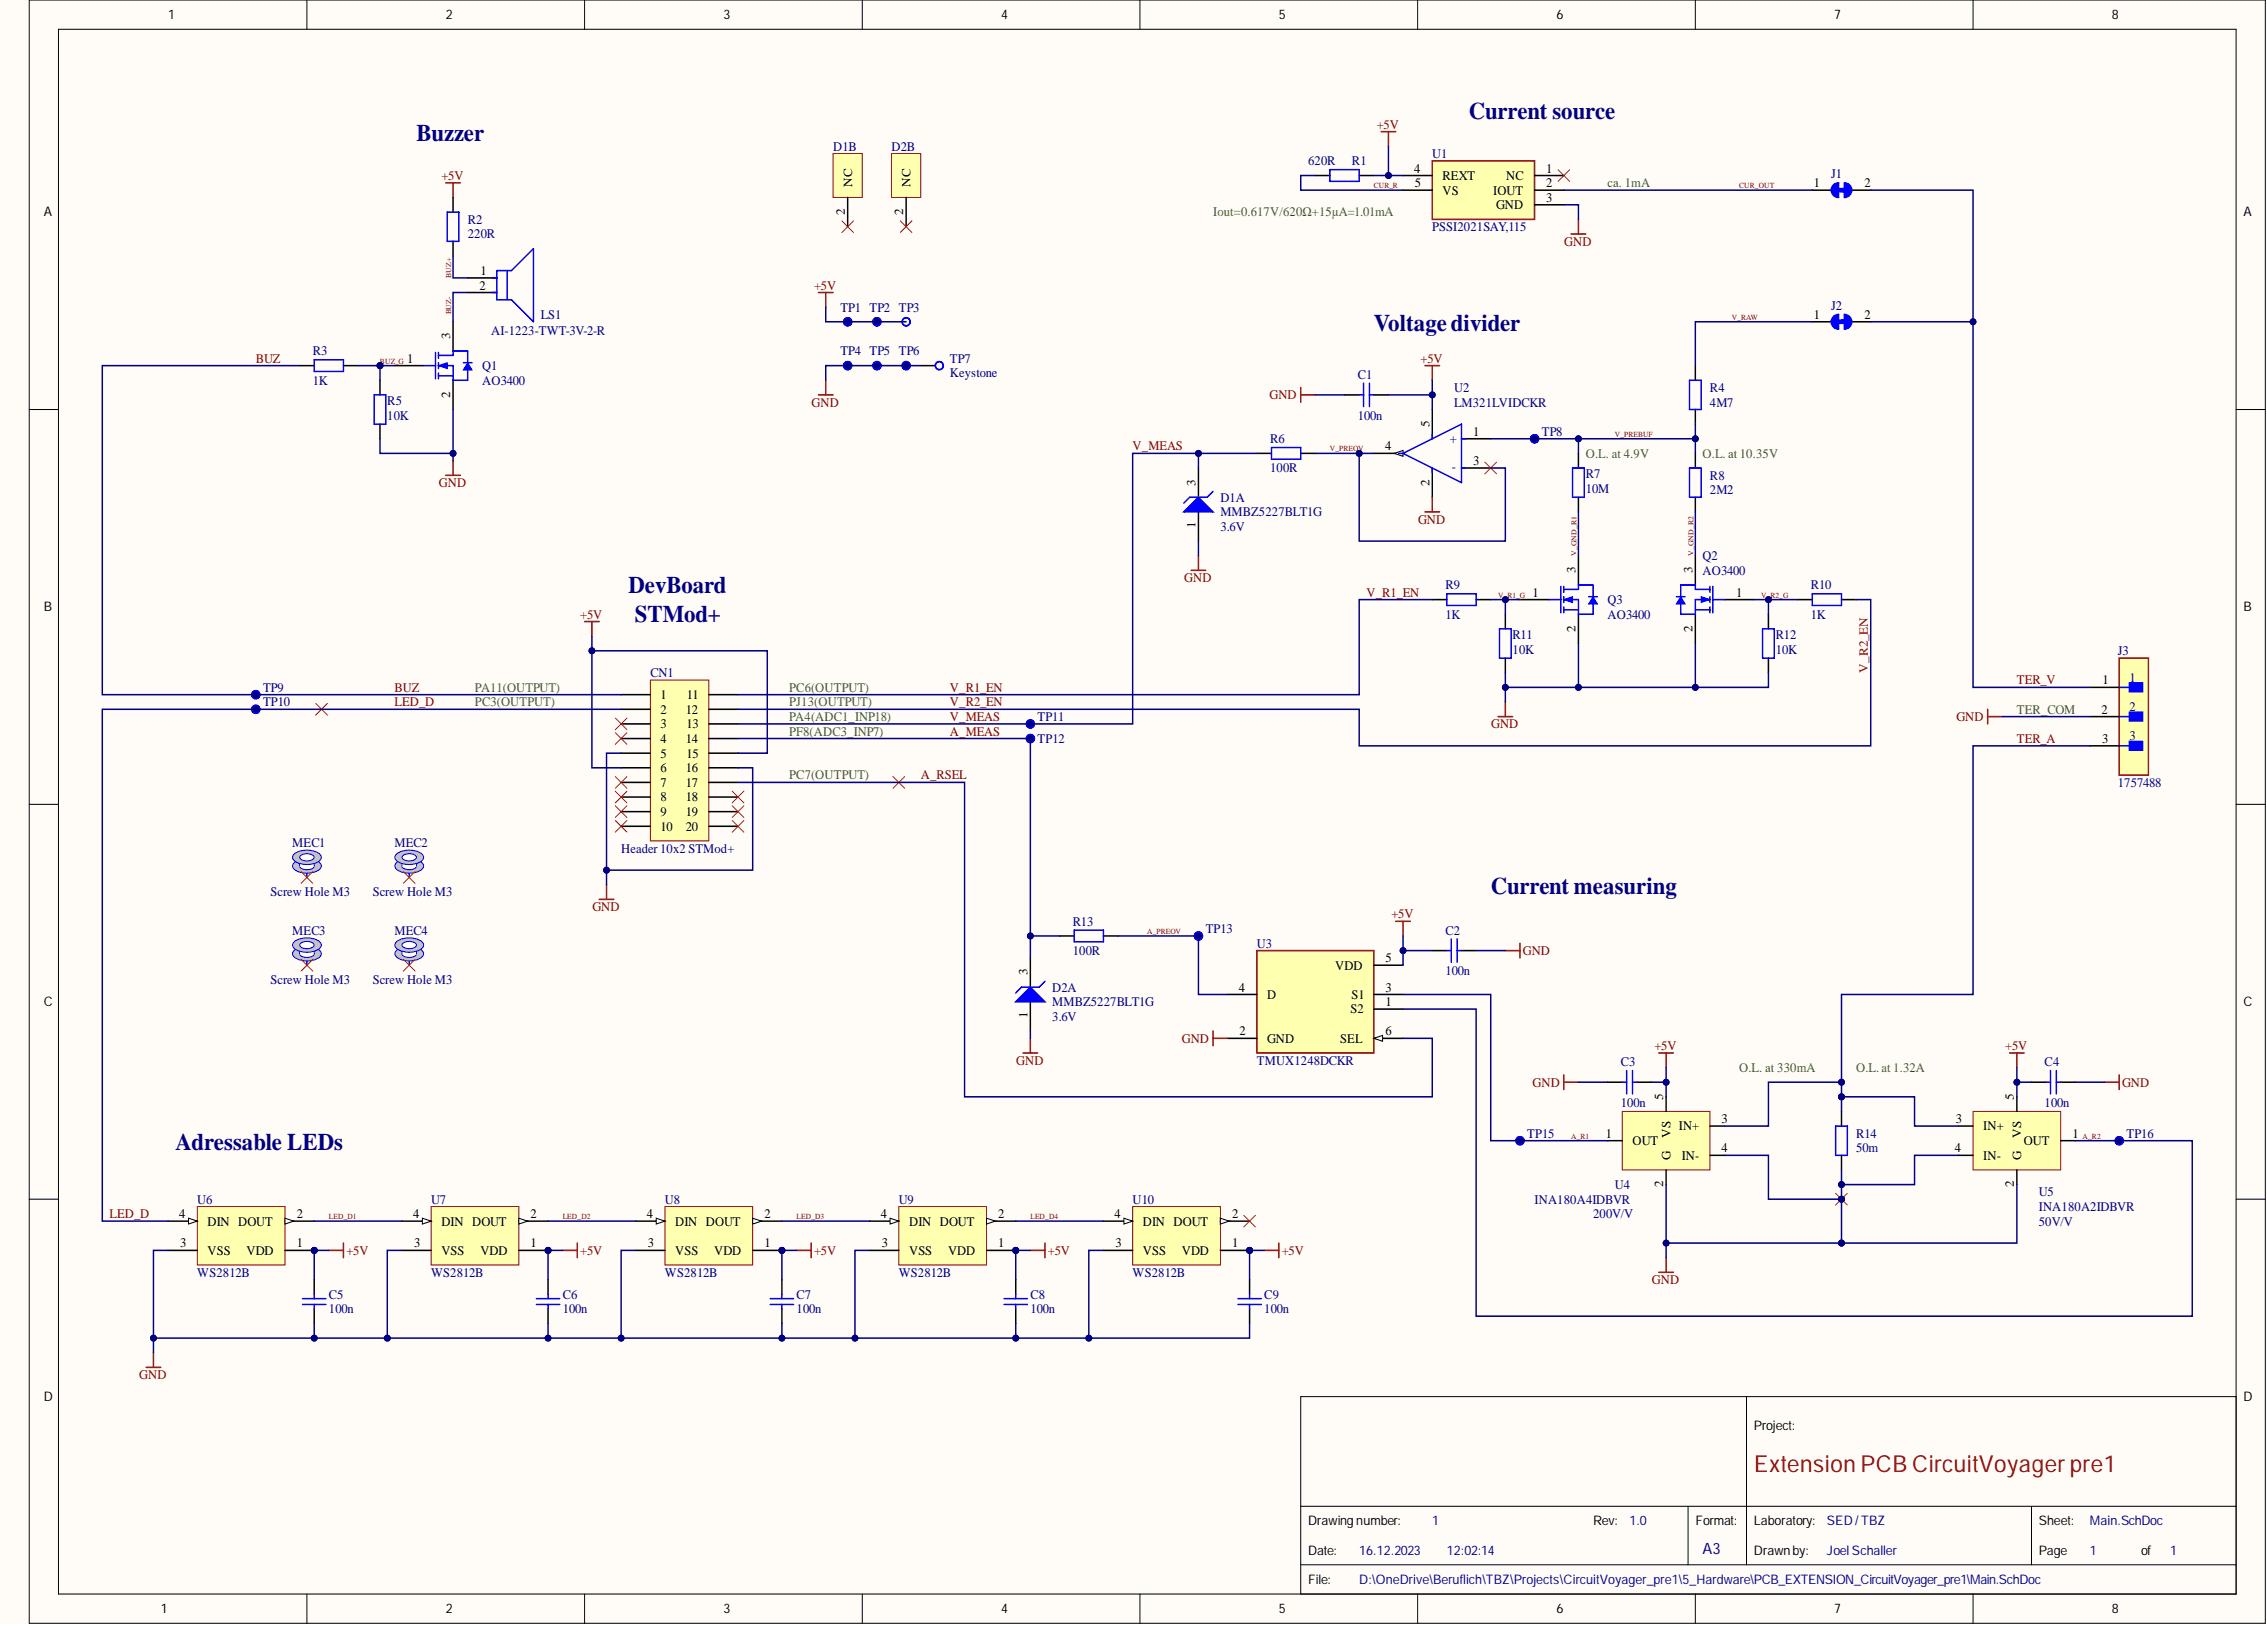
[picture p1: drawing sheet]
<svg xmlns="http://www.w3.org/2000/svg" width="393mm" height="282mm" viewBox="0 0 393 282" stroke-linecap="round" stroke-linejoin="round" font-family="sans-serif">
<defs><g id="words">
<g font-size="4.1" fill="#000080">
<text x="254.9" y="20.6">Current source</text>
<text x="72.3" y="24.4">Buzzer</text>
<text x="238.4" y="57.4">Voltagedivider</text>
<text x="109" y="102.8">DevBoard</text>
<text x="110.1" y="107.9">STMod+</text>
<text x="258.7" y="155.1">Current measuring</text>
<text x="30.4" y="199.5">Adressable LEDs</text>
</g>
<text font-size="4.1" fill="#800000" x="304.3" y="255.4">Extension PCB CircuitVoyagerpre1</text>
<text font-size="2.7" fill="#000080" x="295.4" y="269.6">A3</text>
<g font-size="2.3">
<text x="29.2" y="3.3">1</text>
<text x="77.3" y="3.3">2</text>
<text x="125.5" y="3.3">3</text>
<text x="173.7" y="3.3">4</text>
<text x="221.9" y="3.3">5</text>
<text x="270.1" y="3.3">6</text>
<text x="318.2" y="3.3">7</text>
<text x="366.4" y="3.3">8</text>
<text x="245.4" y="29.9">4</text>
<text x="268.3" y="29.9">1</text>
<text x="245.5" y="32.5">5</text>
<text x="250.3" y="31.2">REXT</text>
<text x="250.3" y="33.7">VS</text>
<text x="259.1" y="33.7">IOUT</text>
<text x="261.4" y="31.2">NC</text>
<text x="268.3" y="32.5">2</text>
<text x="268.3" y="35">3</text>
<text x="314.7" y="32.5">1</text>
<text x="323.5" y="32.5">2</text>
<text x="7.6" y="37.5">A</text>
<text x="259.6" y="36.3">GND</text>
<text x="389.3" y="37.5">A</text>
<text x="83.3" y="47.7">1</text>
<text x="83.2" y="50.2">2</text>
<text x="314.7" y="55.3">1</text>
<text x="323.5" y="55.3">2</text>
<text x="70.7" y="62.9">1</text>
<text x="255.6" y="75.6">1</text>
<text x="240.3" y="78.1">4</text>
<text x="255.6" y="80.7">3</text>
<text x="7.6" y="106">B</text>
<text x="265.9" y="103.5">1</text>
<text x="301.3" y="103.5">1</text>
<text x="389.3" y="106">B</text>
<text x="364.8" y="118.7">1</text>
<text x="114.6" y="121.3">1</text>
<text x="114.6" y="123.8">2</text>
<text x="119" y="123.8">12</text>
<text x="119.2" y="121.3">11</text>
<text x="364.7" y="123.8">2</text>
<text x="114.6" y="126.3">3</text>
<text x="114.6" y="131.4">5</text>
<text x="114.6" y="128.9">4</text>
<text x="119" y="128.9">14</text>
<text x="119.1" y="126.3">13</text>
<text x="119.1" y="131.4">15</text>
<text x="364.7" y="128.9">3</text>
<text x="114.6" y="136.5">7</text>
<text x="114.6" y="133.9">6</text>
<text x="119" y="136.5">17</text>
<text x="119" y="133.9">16</text>
<text x="114.6" y="141.6">9</text>
<text x="114.6" y="139">8</text>
<text x="119" y="141.6">19</text>
<text x="119" y="139">18</text>
<text x="114.6" y="144.1">10</text>
<text x="119" y="144.1">20</text>
<text x="240.4" y="166.9">5</text>
<text x="215" y="172">4</text>
<text x="219.9" y="173.3">D</text>
<text x="231.7" y="168.2">VDD</text>
<text x="234.5" y="173.3">S1</text>
<text x="240.4" y="172">3</text>
<text x="7.6" y="174.5">C</text>
<text x="215" y="179.6">2</text>
<text x="234.3" y="175.8">S2</text>
<text x="240.4" y="174.5">1</text>
<text x="240.4" y="179.6">6</text>
<text x="389.3" y="174.5">C</text>
<text x="219.9" y="180.9">GND</text>
<text x="232.5" y="180.9">SEL</text>
<text x="278.6" y="197.4">1</text>
<text x="291.3" y="196.1">IN+</text>
<text x="298.7" y="194.8">3</text>
<text x="339.4" y="194.8">3</text>
<text x="344.1" y="196.1">IN+</text>
<text x="359.6" y="197.4">1</text>
<text x="283.3" y="198.6">OUT</text>
<text x="291.8" y="201.2">IN-</text>
<text x="298.7" y="199.9">4</text>
<text x="339.2" y="199.9">4</text>
<text x="344.1" y="201.2">IN-</text>
<text x="351.1" y="198.6">OUT</text>
<text x="31.1" y="211.3">4</text>
<text x="36" y="212.6">DIN DOUT</text>
<text x="51.5" y="211.3">2</text>
<text x="71.7" y="211.3">4</text>
<text x="76.6" y="212.6">DIN DOUT</text>
<text x="92.1" y="211.3">2</text>
<text x="112.3" y="211.3">4</text>
<text x="117.2" y="212.6">DIN DOUT</text>
<text x="132.6" y="211.3">2</text>
<text x="152.8" y="211.3">4</text>
<text x="157.7" y="212.6">DIN DOUT</text>
<text x="173.2" y="211.3">2</text>
<text x="193.4" y="211.3">4</text>
<text x="198.3" y="212.6">DIN DOUT</text>
<text x="213.8" y="211.3">2</text>
<text x="31.3" y="216.4">3</text>
<text x="36" y="217.6">VSS</text>
<text x="42.8" y="217.6">VDD</text>
<text x="51.5" y="216.4">1</text>
<text x="71.8" y="216.4">3</text>
<text x="76.6" y="217.6">VSS</text>
<text x="83.3" y="217.6">VDD</text>
<text x="92.1" y="216.4">1</text>
<text x="112.4" y="216.4">3</text>
<text x="117.2" y="217.6">VSS</text>
<text x="123.9" y="217.6">VDD</text>
<text x="132.6" y="216.4">1</text>
<text x="153" y="216.4">3</text>
<text x="157.7" y="217.6">VSS</text>
<text x="164.5" y="217.6">VDD</text>
<text x="173.2" y="216.4">1</text>
<text x="193.6" y="216.4">3</text>
<text x="198.3" y="217.6">VSS</text>
<text x="205.1" y="217.6">VDD</text>
<text x="213.8" y="216.4">1</text>
<text x="7.6" y="243">D</text>
<text x="389.3" y="243">D</text>
<text x="304.3" y="248.1">Project:</text>
<text x="227" y="269.7">Date:</text>
<text x="227" y="264.6">Drawing number:</text>
<text x="276.4" y="264.6">Rev:</text>
<text x="294.2" y="264.6">Format:</text>
<text x="304.3" y="269.7">Drawnby:</text>
<text x="304.3" y="264.6">Laboratory:</text>
<text x="353.8" y="269.7">Page</text>
<text x="353.8" y="264.6">Sheet:</text>
<text x="371.5" y="269.7">of</text>
<text x="227" y="274.7">File:</text>
<text x="27.9" y="279.8">1</text>
<text x="77.3" y="279.8">2</text>
<text x="125.5" y="279.8">3</text>
<text x="173.7" y="279.8">4</text>
<text x="221.9" y="279.8">5</text>
<text x="270.1" y="279.8">6</text>
<text x="318.2" y="279.8">7</text>
<text x="366.4" y="279.8">8</text>
</g>
<g font-size="2.3" fill="#800000">
<text x="238.9" y="22.3">+5V</text>
<text x="76.6" y="31.2">+5V</text>
<text x="271.4" y="42.6">GND</text>
<text x="141.2" y="50.2">+5V</text>
<text x="44.4" y="62.9">BUZ</text>
<text x="246.5" y="62.9">+5V</text>
<text x="140.8" y="70.5">GND</text>
<text x="220.3" y="69.3">GND</text>
<text x="196.5" y="78.1">V_MEAS</text>
<text x="76.2" y="84.5">GND</text>
<text x="246.1" y="90.8">GND</text>
<text x="205.5" y="101">GND</text>
<text x="100.7" y="107.3">+5V</text>
<text x="237.1" y="103.5">V_R1_EN</text>
<text x="68.5" y="120">BUZ</text>
<text x="164.8" y="120">V_R1_EN</text>
<text x="349.9" y="118.7">TER_V</text>
<text x="68.5" y="122.5">LED_D</text>
<text x="164.8" y="122.5">V_R2_EN</text>
<text x="164.8" y="125.1">V_MEAS</text>
<text x="339.5" y="125.1">GND</text>
<text x="164.8" y="127.6">A_MEAS</text>
<text x="258.7" y="126.3">GND</text>
<text x="349.9" y="128.9">TER_A</text>
<text x="159.8" y="135.2">A_RSEL</text>
<text x="102.8" y="158">GND</text>
<text x="241.4" y="159.3">+5V</text>
<text x="264.2" y="165.6">GND</text>
<text x="176.3" y="184.7">GND</text>
<text x="205.1" y="180.9">GND</text>
<text x="287.1" y="182.1">+5V</text>
<text x="347.9" y="182.1">+5V</text>
<text x="265.9" y="188.5">GND</text>
<text x="368.2" y="188.5">GND</text>
<text x="19" y="211.3">LED_D</text>
<text x="60.1" y="217.6">+5V</text>
<text x="100.7" y="217.6">+5V</text>
<text x="141.2" y="217.6">+5V</text>
<text x="181.8" y="217.6">+5V</text>
<text x="222.4" y="217.6">+5V</text>
<text x="286.6" y="222.7">GND</text>
<text x="24.2" y="239.2">GND</text>
</g>
<g font-size="2.3" fill="#000080">
<text x="144.5" y="26.1">D1B</text>
<text x="154.7" y="26.1">D2B</text>
<text x="227" y="28.7">620R</text>
<text x="234.6" y="28.7">R1</text>
<text x="248.5" y="27.4">U1</text>
<text x="317.7" y="31">J1</text>
<text x="81.1" y="41.4">220R</text>
<text x="81.1" y="38.8">R2</text>
<text x="248.5" y="40.1">PSSI2021SAY,115</text>
<text x="317.7" y="53.8">J2</text>
<text x="85.2" y="58.1">AI-1223-TWT-3V-2-R</text>
<text x="93.8" y="55.3">LS1</text>
<text x="145.8" y="54">TP1 TP2 TP3</text>
<text x="54.3" y="61.6">R3</text>
<text x="83.7" y="64.2">Q1</text>
<text x="145.8" y="61.6">TP4 TP5 TP6</text>
<text x="164.8" y="62.9">TP7</text>
<text x="164.8" y="65.5">Keystone</text>
<text x="235.6" y="65.7">C1</text>
<text x="54.3" y="66.7">1K</text>
<text x="67.2" y="70.3">R5</text>
<text x="83.7" y="66.7">AO3400</text>
<text x="252.3" y="68">U2</text>
<text x="252.3" y="70.5">LM321LVIDCKR</text>
<text x="296.7" y="70.5">4M7</text>
<text x="296.7" y="68">R4</text>
<text x="67.2" y="72.8">10K</text>
<text x="220.4" y="76.9">R6</text>
<text x="235.6" y="72.8">100n</text>
<text x="251.6" y="76.9">+</text>
<text x="267.5" y="75.6">TP8</text>
<text x="220.4" y="81.9">100R</text>
<text x="251.9" y="81.7">-</text>
<text x="275.1" y="83">R7</text>
<text x="296.7" y="83.2">R8</text>
<text x="211.7" y="87">D1A</text>
<text x="211.7" y="89.5">MMBZ5227BLT1G</text>
<text x="275.1" y="85.5">10M</text>
<text x="296.7" y="85.7">2M2</text>
<text x="211.7" y="92.1">3.6V</text>
<text x="295.4" y="97.2">Q2</text>
<text x="295.4" y="99.7">AO3400</text>
<text x="250.8" y="107.3">1K</text>
<text x="250.8" y="102.2">R9</text>
<text x="278.9" y="104.8">Q3</text>
<text x="278.9" y="107.3">AO3400</text>
<text x="314.2" y="107.3">1K</text>
<text x="314.2" y="102.2">R10</text>
<text x="262.5" y="113.4">10K</text>
<text x="262.5" y="110.9">R11</text>
<text x="308.1" y="113.4">10K</text>
<text x="308.1" y="110.9">R12</text>
<text x="367.4" y="113.6">J3</text>
<text x="45.6" y="120">TP9</text>
<text x="112.8" y="117.5">CN1</text>
<text x="369.5" y="118.2">1</text>
<text x="45.6" y="122.5">TP10</text>
<text x="180" y="125.1">TP11</text>
<text x="369.5" y="123.3">2</text>
<text x="180" y="128.9">TP12</text>
<text x="369.5" y="128.4">3</text>
<text x="367.4" y="136.5">1757488</text>
<text x="50.7" y="147">MEC1</text>
<text x="68.5" y="147">MEC2</text>
<text x="107.8" y="147.9">Header 10x2 STMod+</text>
<text x="46.9" y="155.5">Screw Hole M3</text>
<text x="64.7" y="155.5">Screw Hole M3</text>
<text x="186.1" y="160.6">R13</text>
<text x="209.2" y="161.8">TP13</text>
<text x="50.7" y="162.2">MEC3</text>
<text x="68.5" y="162.2">MEC4</text>
<text x="186.1" y="165.6">100R</text>
<text x="218.1" y="164.4">U3</text>
<text x="250.8" y="162.1">C2</text>
<text x="46.9" y="170.7">Screw Hole M3</text>
<text x="64.7" y="170.7">Screw Hole M3</text>
<text x="182.6" y="172">D2A</text>
<text x="250.8" y="169.2">100n</text>
<text x="182.6" y="177.1">3.6V</text>
<text x="182.6" y="174.5">MMBZ5227BLT1G</text>
<text x="218.1" y="184.7">TMUX1248DCKR</text>
<text x="281.2" y="184.9">C3</text>
<text x="354.8" y="184.9">C4</text>
<text x="265" y="197.4">TP15</text>
<text x="281.2" y="192">100n</text>
<text x="322.1" y="197.4">R14</text>
<text x="354.8" y="192">100n</text>
<text x="369" y="197.4">TP16</text>
<text x="322.1" y="199.9">50m</text>
<text x="34.2" y="208.8">U6</text>
<text x="74.8" y="208.8">U7</text>
<text x="115.4" y="208.8">U8</text>
<text x="156" y="208.8">U9</text>
<text x="196.5" y="208.8">U10</text>
<text x="266.3" y="208.8">INA180A4IDBVR</text>
<text x="280.2" y="206.2">U4</text>
<text x="353.8" y="207.5">U5</text>
<text x="276.4" y="211.3">200V/V</text>
<text x="353.8" y="212.6">50V/V</text>
<text x="353.8" y="210">INA180A2IDBVR</text>
<text x="34.2" y="221.5">WS2812B</text>
<text x="74.8" y="221.5">WS2812B</text>
<text x="115.4" y="221.5">WS2812B</text>
<text x="156" y="221.5">WS2812B</text>
<text x="196.5" y="221.5">WS2812B</text>
<text x="57.1" y="227.8">100n</text>
<text x="57.1" y="225.3">C5</text>
<text x="97.6" y="227.8">100n</text>
<text x="97.6" y="225.3">C6</text>
<text x="138.2" y="227.8">100n</text>
<text x="138.2" y="225.3">C7</text>
<text x="178.8" y="227.8">100n</text>
<text x="178.8" y="225.3">C8</text>
<text x="219.4" y="227.8">100n</text>
<text x="219.4" y="225.3">C9</text>
<text x="235.8" y="269.7">16.12.2023</text>
<text x="248.5" y="264.6">1</text>
<text x="251" y="269.7">12:02:14</text>
<text x="282.7" y="264.6">1.0</text>
<text x="317" y="264.6">SED /TBZ</text>
<text x="317" y="269.7">Joel Schaller</text>
<text x="362.6" y="269.7">1</text>
<text x="362.6" y="264.6">Main.SchDoc</text>
<text x="376.6" y="269.7">1</text>
<text x="235.8" y="274.7">D:\OneDrive\Beruflich\TBZ\Projects\CircuitVoyager_pre1\5_Hardware\PCB_EXTENSION_CircuitVoyager_pre1\Main.SchDoc</text>
</g>
<g font-size="2.3" fill="#38761d">
<text x="278.9" y="32.5">ca. 1mA</text>
<text x="210.5" y="37.5">Iout=0.617V/620Ω+15µA=1.01mA</text>
<text x="275.1" y="79.4">O.L. at 4.9V</text>
<text x="295.4" y="79.4">O.L. at 10.35V</text>
<text x="82.4" y="120">PA11(OUTPUT)</text>
<text x="136.9" y="120">PC6(OUTPUT)</text>
<text x="82.4" y="122.5">PC3(OUTPUT)</text>
<text x="136.9" y="122.5">PJ13(OUTPUT)</text>
<text x="136.9" y="125.1">PA4(ADC1_INP18)</text>
<text x="349.9" y="123.8">TER_COM</text>
<text x="136.9" y="127.6">PF8(ADC3_INP7)</text>
<text x="136.9" y="135.2">PC7(OUTPUT)</text>
<text x="301.8" y="185.9">O.L. at 330mA</text>
<text x="322.1" y="185.9">O.L. at 1.32A</text>
</g>
<g font-size="2.2">
<text x="147.8" y="32.5" transform="rotate(-90 147.8 32.5)">NC</text>
<text x="158" y="32.5" transform="rotate(-90 158 32.5)">NC</text>
<text x="146.6" y="37.3" transform="rotate(-90 146.6 37.3)">2</text>
<text x="156.7" y="37.3" transform="rotate(-90 156.7 37.3)">2</text>
<text x="78.1" y="58.9" transform="rotate(-90 78.1 58.9)">3</text>
<text x="78.1" y="69" transform="rotate(-90 78.1 69)">2</text>
<text x="248" y="74.1" transform="rotate(-90 248 74.1)">5</text>
<text x="207.4" y="84.2" transform="rotate(-90 207.4 84.2)">3</text>
<text x="248" y="84.2" transform="rotate(-90 248 84.2)">2</text>
<text x="207.4" y="91.7" transform="rotate(-90 207.4 91.7)">1</text>
<text x="273.4" y="99.4" transform="rotate(-90 273.4 99.4)">3</text>
<text x="293.7" y="99.4" transform="rotate(-90 293.7 99.4)">3</text>
<text x="273.4" y="109.6" transform="rotate(-90 273.4 109.6)">2</text>
<text x="293.7" y="109.6" transform="rotate(-90 293.7 109.6)">2</text>
<text x="178.3" y="169.2" transform="rotate(-90 178.3 169.2)">3</text>
<text x="178.3" y="176.6" transform="rotate(-90 178.3 176.6)">1</text>
<text x="288.6" y="190.8" transform="rotate(-90 288.6 190.8)">5</text>
<text x="349.4" y="190.8" transform="rotate(-90 349.4 190.8)">5</text>
<text x="289.8" y="197.4" transform="rotate(-90 289.8 197.4)">VS</text>
<text x="350.7" y="197.4" transform="rotate(-90 350.7 197.4)">VS</text>
<text x="289.8" y="201.2" transform="rotate(-90 289.8 201.2)">G</text>
<text x="350.7" y="201.2" transform="rotate(-90 350.7 201.2)">G</text>
<text x="288.6" y="206" transform="rotate(-90 288.6 206)">2</text>
<text x="349.4" y="206" transform="rotate(-90 349.4 206)">2</text>
</g>
<text font-size="2.2" fill="#800000" x="324.1" y="116.7" transform="rotate(-90 324.1 116.7)">V_R2_EN</text>
<g font-size="1.4" fill="#800000">
<text x="238.4" y="32.6">CUR_R</text>
<text x="301.8" y="32.6">CUR_OUT</text>
<text x="300.5" y="55.5">V_RAW</text>
<text x="65.9" y="63.1">BUZ_G</text>
<text x="280.2" y="75.8">V_PREBUF</text>
<text x="230.8" y="78.3">V_PREOV</text>
<text x="259.9" y="103.7">V_R1_G</text>
<text x="305.6" y="103.7">V_R2_G</text>
<text x="199.1" y="162">A_PREOV</text>
<text x="272.6" y="197.5">A_R1</text>
<text x="361.4" y="197.5">A_R2</text>
<text x="57.1" y="211.5">LED_D1</text>
<text x="97.6" y="211.5">LED_D2</text>
<text x="138.2" y="211.5">LED_D3</text>
<text x="178.8" y="211.5">LED_D4</text>
</g>
<g font-size="1.3" fill="#800000">
<text x="78.3" y="48.2" transform="rotate(-90 78.3 48.2)">BUZ+</text>
<text x="78.3" y="54.5" transform="rotate(-90 78.3 54.5)">BUZ-</text>
<text x="273.5" y="96.4" transform="rotate(-90 273.5 96.4)">V_GND_R1</text>
<text x="293.8" y="96.4" transform="rotate(-90 293.8 96.4)">V_GND_R2</text>
</g>
</g></defs>
<g fill="#fffcf8">
<path d="M0 0h393.1v281.6h-393.1z" fill-rule="evenodd"/>
<path d="M0 0h393.1v281.6h-393.1z" fill-rule="evenodd"/>
</g>
<g fill="none" stroke="#000" stroke-width=".17">
<path d="M5.1 0h388v281.6h-388zM10.1 5.1h377.9v271.4h-377.9zM53.3 0v5.1M101.4 0v5.1M149.6 0v5.1M197.8 0v5.1M246 0v5.1M294.2 0v5.1M342.3 0v5.1M5.1 71h5M388 71h5.1M5.1 139.5h5"/>
<path d="M388 139.5h5.1M5.1 208h5M388 208h5.1M303 242.3v29.1M388 242.3h-162.3v34.2M53.3 276.5v5.1M101.4 276.5v5.1M149.6 276.5v5.1M197.8 276.5v5.1M225.7 261.3h162.3M225.7 271.4h162.3M246 276.5v5.1"/>
<path d="M292.9 261.3v10.1M294.2 276.5v5.1M342.3 276.5v5.1M352.5 261.3v10.1"/>
</g>
<path d="M112.8 118h10.2v27.9h-10.2z" fill-rule="evenodd" fill="#ffffb0"/>
<path d="M112.8 118h10.2v27.9h-10.2z" fill="none" stroke="#800000" stroke-width=".17"/>
<g fill="none" stroke="#000" stroke-width=".26">
<path d="M107.8 120.5h5M107.8 125.6h5M107.8 130.6h5M107.8 135.7h5M107.8 123h5M107.8 128.1h5M107.8 133.2h5M107.8 138.3h5M123 120.5h5.1M123 125.6h5.1M123 130.6h5.1M123 135.7h5.1"/>
<path d="M123 123h5.1M123 128.1h5.1M123 133.2h5.1M123 138.3h5.1M107.8 140.8h5M107.8 143.3h5M123 140.8h5.1M123 143.3h5.1"/>
</g>
<circle cx="54.5" cy="216.9" r=".51" fill="#000080"/>
<circle cx="54.5" cy="216.9" r=".51" fill="none" stroke="#000080" stroke-width=".17"/>
<path d="M34.2 209.3h15.2v10.1h-15.2z" fill-rule="evenodd" fill="#ffffb0"/>
<path d="M34.2 209.3h15.2v10.1h-15.2z" fill="none" stroke="#800000" stroke-width=".17"/>
<path d="M49.4 216.9h5.1" fill="none" stroke="#000" stroke-width=".26"/>
<circle cx="54.5" cy="216.9" r=".51" fill="#000080"/>
<circle cx="54.5" cy="216.9" r=".51" fill="none" stroke="#000080" stroke-width=".17"/>
<path d="M49.4 211.8h5.1" fill="none" stroke="#000" stroke-width=".26"/>
<path d="M49.4 211.3l1.6 .5-1.6 .5z" fill="#f8fcff"/>
<path d="M49.4 211.3l1.6 .5-1.6 .5z" fill="none" stroke="#000" stroke-width=".17"/>
<path d="M29.2 216.9h5M29.2 211.8h5" fill="none" stroke="#000" stroke-width=".26"/>
<path d="M32.7 211.3l1.5 .5-1.5 .5z" fill="#f8fcff"/>
<path d="M32.7 211.3l1.5 .5-1.5 .5z" fill="none" stroke="#000" stroke-width=".17"/>
<path d="M367.7 114.2h5.1v20.2h-5.1z" fill-rule="evenodd" fill="#ffffb0"/>
<path d="M367.7 114.2h5.1v20.2h-5.1z" fill="none" stroke="#800000" stroke-width=".26"/>
<path d="M369.5 118.5h2.3v1.5h-2.3z" fill-rule="evenodd" fill="#00f"/>
<path d="M367.7 119.2h1.8M369.5 118.5h2.3v1.5h-2.3z" fill="none" stroke="#00f" stroke-width=".26"/>
<path d="M369.5 123.5h2.3v1.6h-2.3z" fill-rule="evenodd" fill="#00f"/>
<path d="M367.7 124.3h1.8M369.5 123.5h2.3v1.6h-2.3z" fill="none" stroke="#00f" stroke-width=".26"/>
<path d="M369.5 128.6h2.3v1.5h-2.3z" fill-rule="evenodd" fill="#00f"/>
<path d="M367.7 129.4h1.8M369.5 128.6h2.3v1.5h-2.3z" fill="none" stroke="#00f" stroke-width=".26"/>
<path d="M362.6 119.2h5.1M362.6 124.3h5.1M362.6 129.4h5.1" fill="none" stroke="#000" stroke-width=".26"/>
<path d="M25.4 237.2h2.5M26.6 234.6v2.6" fill="none" stroke="#800000" stroke-width=".26"/>
<circle cx="95.1" cy="216.9" r=".51" fill="#000080"/>
<circle cx="95.1" cy="216.9" r=".51" fill="none" stroke="#000080" stroke-width=".17"/>
<path d="M74.8 209.3h15.2v10.1h-15.2z" fill-rule="evenodd" fill="#ffffb0"/>
<path d="M74.8 209.3h15.2v10.1h-15.2z" fill="none" stroke="#800000" stroke-width=".17"/>
<path d="M90 216.9h5.1" fill="none" stroke="#000" stroke-width=".26"/>
<circle cx="95.1" cy="216.9" r=".51" fill="#000080"/>
<circle cx="95.1" cy="216.9" r=".51" fill="none" stroke="#000080" stroke-width=".17"/>
<path d="M90 211.8h5.1" fill="none" stroke="#000" stroke-width=".26"/>
<path d="M90 211.3l1.5 .5-1.5 .5z" fill="#f8fcff"/>
<path d="M90 211.3l1.5 .5-1.5 .5z" fill="none" stroke="#000" stroke-width=".17"/>
<path d="M69.7 216.9h5.1M69.7 211.8h5.1" fill="none" stroke="#000" stroke-width=".26"/>
<path d="M73.3 211.3l1.5 .5-1.5 .5z" fill="#f8fcff"/>
<path d="M73.3 211.3l1.5 .5-1.5 .5z" fill="none" stroke="#000" stroke-width=".17"/>
<circle cx="135.7" cy="216.9" r=".51" fill="#000080"/>
<circle cx="135.7" cy="216.9" r=".51" fill="none" stroke="#000080" stroke-width=".17"/>
<path d="M115.4 209.3h15.2v10.1h-15.2z" fill-rule="evenodd" fill="#ffffb0"/>
<path d="M115.4 209.3h15.2v10.1h-15.2z" fill="none" stroke="#800000" stroke-width=".17"/>
<path d="M130.6 216.9h5.1" fill="none" stroke="#000" stroke-width=".26"/>
<circle cx="135.7" cy="216.9" r=".51" fill="#000080"/>
<circle cx="135.7" cy="216.9" r=".51" fill="none" stroke="#000080" stroke-width=".17"/>
<path d="M130.6 211.8h5.1" fill="none" stroke="#000" stroke-width=".26"/>
<path d="M130.6 211.3l1.5 .5-1.5 .5z" fill="#f8fcff"/>
<path d="M130.6 211.3l1.5 .5-1.5 .5z" fill="none" stroke="#000" stroke-width=".17"/>
<path d="M110.3 216.9h5.1M110.3 211.8h5.1" fill="none" stroke="#000" stroke-width=".26"/>
<path d="M113.9 211.3l1.5 .5-1.5 .5z" fill="#f8fcff"/>
<path d="M113.9 211.3l1.5 .5-1.5 .5z" fill="none" stroke="#000" stroke-width=".17"/>
<circle cx="176.2" cy="216.9" r=".51" fill="#000080"/>
<circle cx="176.2" cy="216.9" r=".51" fill="none" stroke="#000080" stroke-width=".17"/>
<path d="M156 209.3h15.2v10.1h-15.2z" fill-rule="evenodd" fill="#ffffb0"/>
<path d="M156 209.3h15.2v10.1h-15.2z" fill="none" stroke="#800000" stroke-width=".17"/>
<path d="M171.2 216.9h5" fill="none" stroke="#000" stroke-width=".26"/>
<circle cx="176.2" cy="216.9" r=".51" fill="#000080"/>
<circle cx="176.2" cy="216.9" r=".51" fill="none" stroke="#000080" stroke-width=".17"/>
<path d="M171.2 211.8h5" fill="none" stroke="#000" stroke-width=".26"/>
<path d="M171.2 211.3l1.5 .5-1.5 .5z" fill="#f8fcff"/>
<path d="M171.2 211.3l1.5 .5-1.5 .5z" fill="none" stroke="#000" stroke-width=".17"/>
<path d="M150.9 216.9h5.1M150.9 211.8h5.1" fill="none" stroke="#000" stroke-width=".26"/>
<path d="M154.4 211.3l1.6 .5-1.6 .5z" fill="#f8fcff"/>
<path d="M154.4 211.3l1.6 .5-1.6 .5z" fill="none" stroke="#000" stroke-width=".17"/>
<circle cx="216.8" cy="216.9" r=".51" fill="#000080"/>
<circle cx="216.8" cy="216.9" r=".51" fill="none" stroke="#000080" stroke-width=".17"/>
<path d="M196.5 209.3h15.2v10.1h-15.2z" fill-rule="evenodd" fill="#ffffb0"/>
<path d="M196.5 209.3h15.2v10.1h-15.2z" fill="none" stroke="#800000" stroke-width=".17"/>
<path d="M211.7 216.9h5.1" fill="none" stroke="#000" stroke-width=".26"/>
<circle cx="216.8" cy="216.9" r=".51" fill="#000080"/>
<circle cx="216.8" cy="216.9" r=".51" fill="none" stroke="#000080" stroke-width=".17"/>
<path d="M211.7 211.8h5.1" fill="none" stroke="#000" stroke-width=".26"/>
<path d="M211.7 211.3l1.6 .5-1.6 .5z" fill="#f8fcff"/>
<path d="M211.7 211.3l1.6 .5-1.6 .5z" fill="none" stroke="#000" stroke-width=".17"/>
<path d="M191.5 216.9h5M191.5 211.8h5" fill="none" stroke="#000" stroke-width=".26"/>
<path d="M195 211.3l1.5 .5-1.5 .5z" fill="#f8fcff"/>
<path d="M195 211.3l1.5 .5-1.5 .5z" fill="none" stroke="#000" stroke-width=".17"/>
<path d="M215.8 210.8l2 2M217.8 210.8l-2 2" fill="none" stroke="#f00" stroke-width=".17"/>
<path d="M57.1 216.9h2.5M59.6 215.6v2.6M97.6 216.9h2.6M100.2 215.6v2.6M138.2 216.9h2.5M140.7 215.6v2.6M178.8 216.9h2.5M181.3 215.6v2.6M219.4 216.9h2.5M221.9 215.6v2.6" fill="none" stroke="#800000" stroke-width=".26"/>
<path d="M78.6 55.8v5.1M81.1 48.2h5.1M81.1 50.7h5.1M68.5 63.4h5M78.6 66v5" fill="none" stroke="#000" stroke-width=".26"/>
<path d="M85.5 48.2h.7M85.5 50.7h.7M86.2 46.9h2.6l3.8-3.8v12.7l-3.8-3.8h-2.6zM88 46.9v5.1M73.5 63.4h2.1M75.6 61.1v4.6M76.1 61.6h2.5M76.1 63.4h2.5v2.6M76.1 65.2h2.5M76.1 61.1v1.1M76.1 62.9v1M76.1 64.7v1" fill="none" stroke="#00f" stroke-width=".26"/>
<path d="M76.1 63.4l1.5-.5v1z" fill="#00f"/>
<path d="M76.1 63.4l1.5-.5v1z" fill="none" stroke="#00f" stroke-width=".17"/>
<path d="M78.6 61.6v-.7h2.5v2M81.1 64.2v1.8h-2.5" fill="none" stroke="#00f" stroke-width=".26"/>
<path d="M81.1 62.9l.8 1.3h-1.5z" fill="#00f"/>
<path d="M81.1 62.9l.8 1.3h-1.5z" fill="none" stroke="#00f" stroke-width=".17"/>
<path d="M77.6 36.8h2v5.1h-2zM54.5 62.4h5.1v2h-5.1zM64.9 68.5h2v5.1h-2zM80.4 62.9h1.5" fill="none" stroke="#00f" stroke-width=".26"/>
<path d="M77.3 31.7h2.6M78.6 31.7v2.6M78.6 79.9v2.5M77.3 82.4h2.6" fill="none" stroke="#800000" stroke-width=".26"/>
<path d="M78.6 34.3v2.5M78.6 41.9v2.5M52 63.4h2.5M59.6 63.4h2.5M65.9 66v2.5M65.9 73.6v2.5" fill="none" stroke="#000" stroke-width=".26"/>
<circle cx="65.9" cy="63.4" r=".51" fill="#000080"/>
<circle cx="65.9" cy="63.4" r=".51" fill="none" stroke="#000080" stroke-width=".17"/>
<path d="M207.9 81.2v5.1M207.9 88.8v5.1M54.5 222v2.5M54.5 227v2.6M95.1 222v2.5M95.1 227v2.6M135.7 222v2.5M135.7 227v2.6M176.2 222v2.5M176.2 227v2.6M216.8 222v2.5M216.8 227v2.6" fill="none" stroke="#000" stroke-width=".26"/>
<g fill="none" stroke="#00f" stroke-width=".26">
<path d="M52.5 225.3h4M52.5 226.3h4M54.5 224.5v.8M54.5 226.3v.7M93.1 225.3h4M93.1 226.3h4M95.1 224.5v.8M95.1 226.3v.7M133.6 225.3h4.1M133.6 226.3h4.1M135.7 224.5v.8M135.7 226.3v.7"/>
<path d="M174.2 225.3h4.1M174.2 226.3h4.1M176.2 224.5v.8M176.2 226.3v.7M214.8 225.3h4M214.8 226.3h4M216.8 224.5v.8M216.8 226.3v.7"/>
</g>
<path d="M101.4 107.8h2.6M102.7 107.8v2.5M104 156h2.5M105.2 153.5v2.5" fill="none" stroke="#800000" stroke-width=".26"/>
<path d="M106.8 124.6l2 2M106.8 127.1l2 2M106.8 134.7l2 2M106.8 137.2l2 2.1M106.8 139.8l2 2M108.8 124.6l-2 2M108.8 127.1l-2 2M108.8 134.7l-2 2M108.8 137.2l-2 2.1M108.8 139.8l-2 2M106.8 142.3l2 2M108.8 142.3l-2 2" fill="none" stroke="#f00" stroke-width=".17"/>
<path d="M207.9 86.3l2.6 2.5h-5.1z" fill="#00f"/>
<path d="M220.6 77.6h5.1v2.1h-5.1zM207.9 86.3l2.6 2.5h-5.1zM210.5 85.2l-1 1.1h-3.1l-1 1" fill="none" stroke="#00f" stroke-width=".26"/>
<path d="M218.1 78.6h2.5M225.7 78.6h2.5M178.8 166.2v5M178.8 173.8v5" fill="none" stroke="#000" stroke-width=".26"/>
<path d="M206.7 98.9h2.5M207.9 96.4v2.5" fill="none" stroke="#800000" stroke-width=".26"/>
<path d="M178.8 171.2l2.5 2.6h-5.1z" fill="#00f"/>
<path d="M178.8 171.2l2.5 2.6h-5.1zM181.3 170.2l-1 1h-3l-1.1 1M186.4 161.3h5.1v2.1h-5.1z" fill="none" stroke="#00f" stroke-width=".26"/>
<path d="M183.8 162.4h2.6M191.5 162.4h2.5" fill="none" stroke="#000" stroke-width=".26"/>
<path d="M177.5 182.6h2.5M178.8 180.1v2.5" fill="none" stroke="#800000" stroke-width=".26"/>
<path d="M248.5 27.9h17.8v10.2h-17.8z" fill-rule="evenodd" fill="#ffffb0"/>
<path d="M239.6 22.8h2.6M240.9 22.8v2.6M248.5 27.9h17.8v10.2h-17.8zM273.9 38.1v2.5M272.6 40.6h2.5M344.9 123v2.6M344.9 124.3h2.5" fill="none" stroke="#800000" stroke-width=".26"/>
<g fill="none" stroke="#000" stroke-width=".26">
<path d="M228.2 30.4h2.6M235.8 30.4h2.6M243.4 30.4h5.1M243.4 33h5.1M266.3 30.4h5M266.3 33h5M266.3 35.5h5M238.4 78.6h5M253.6 76.1h5.1M294.2 63.4v2.6M294.2 71v2.6M294.2 78.6v2.6"/>
<path d="M253.6 81.2h5.1M294.2 86.3v2.5"/>
</g>
<path d="M230.8 29.4h5v2.1h-5zM293.1 66h2.1v5h-2.1zM293.1 81.2h2.1v5.1h-2.1z" fill="none" stroke="#00f" stroke-width=".26"/>
<path d="M270.3 29.4l2.1 2.1M272.4 29.4l-2.1 2.1" fill="none" stroke="#f00" stroke-width=".17"/>
<path d="M241.9 78.6l1.5-.5v1z" fill="#f8fcff"/>
<path d="M241.9 78.6l1.5-.5v1z" fill="none" stroke="#000" stroke-width=".17"/>
<path d="M248.5 71v5.1M248.5 81.2v5.1M273.9 96.4v5.1M263.7 104h5.1M273.9 106.5v5.1" fill="none" stroke="#000" stroke-width=".26"/>
<g fill="none" stroke="#00f" stroke-width=".26">
<path d="M242.7 78.6h.7M243.4 78.6l10.2-5v10.1zM248.5 75.3v.8M253.6 76.1h.7M248.5 81.2v.7M253.6 81.2h.7M268.8 104h2M270.8 101.7v4.6M271.3 102.2h2.6M271.3 104h2.6v2.5M271.3 105.8h2.6M271.3 101.7v1"/>
<path d="M271.3 103.5v1M271.3 105.3v1"/>
</g>
<path d="M271.3 104l1.6-.5v1z" fill="#00f"/>
<path d="M271.3 104l1.6-.5v1z" fill="none" stroke="#00f" stroke-width=".17"/>
<path d="M273.9 102.2v-.7h2.5v2M276.4 104.8v1.7h-2.5" fill="none" stroke="#00f" stroke-width=".26"/>
<path d="M276.4 103.5l.8 1.3h-1.6z" fill="#00f"/>
<path d="M276.4 103.5l.8 1.3h-1.6z" fill="none" stroke="#00f" stroke-width=".17"/>
<path d="M251 103h5.1v2h-5.1zM260.2 109.1h2v5.1h-2zM275.6 103.5h1.6M294.2 102.2h2.5M294.2 105.8h2.5M296.7 104h-2.5v2.5M296.7 101.7v1M296.7 103.5v1M296.7 105.3v1M297.2 104h2M297.2 101.7v4.6" fill="none" stroke="#00f" stroke-width=".26"/>
<path d="M259.9 124.3h2.6M261.2 121.8v2.5" fill="none" stroke="#800000" stroke-width=".26"/>
<path d="M294.2 96.4v5.1M248.5 104h2.5M256.1 104h2.6M261.2 106.5v2.6M261.2 114.2v2.5M294.2 106.5v5.1M299.2 104h5.1" fill="none" stroke="#000" stroke-width=".26"/>
<path d="M295.2 103.5l1.5 .5-1.5 .5z" fill="#00f"/>
<path d="M295.2 103.5l1.5 .5-1.5 .5z" fill="none" stroke="#00f" stroke-width=".17"/>
<path d="M291.6 104.8v1.7h2.6M294.2 102.2v-.7h-2.6v2" fill="none" stroke="#00f" stroke-width=".26"/>
<path d="M291.6 103.5l.8 1.3h-1.5z" fill="#00f"/>
<path d="M291.6 103.5l.8 1.3h-1.5z" fill="none" stroke="#00f" stroke-width=".17"/>
<path d="M272.9 81.2h2v5.1h-2zM290.9 103.5h1.5M305.8 109.1h2.1v5.1h-2.1zM314.4 103h5.1v2h-5.1zM318.5 195.3h2v5.1h-2z" fill="none" stroke="#00f" stroke-width=".26"/>
<path d="M273.9 78.6v2.6M273.9 86.3v2.5M306.8 106.5v2.6M306.8 114.2v2.5M311.9 104h2.5M319.5 104h2.6M319.5 192.8v2.5M319.5 200.4v2.5" fill="none" stroke="#000" stroke-width=".26"/>
<path d="M247.2 63.4h2.6M248.5 63.4v2.6M247.2 88.8h2.6M248.5 86.3v2.5" fill="none" stroke="#800000" stroke-width=".26"/>
<path d="M127 139.8l2.1 2M129.1 139.8l-2.1 2M127 142.3l2.1 2M129.1 142.3l-2.1 2" fill="none" stroke="#f00" stroke-width=".17"/>
<path d="M218.1 164.9h20.3v17.7h-20.3z" fill-rule="evenodd" fill="#ffffb0"/>
<path d="M218.1 164.9h20.3v17.7h-20.3z" fill="none" stroke="#800000" stroke-width=".26"/>
<path d="M213 172.5h5.1M238.4 167.4h5M238.4 172.5h5M238.4 175h5M238.4 180.1h5" fill="none" stroke="#000" stroke-width=".26"/>
<path d="M238.4 180.1l1.5-.5v1z" fill="#f8fcff"/>
<path d="M238.4 180.1l1.5-.5v1z" fill="none" stroke="#000" stroke-width=".17"/>
<path d="M233.3 68.5h2.5M238.4 68.5h2.5M248.5 164.9h2.5M253.6 164.9h2.5M213 180.1h5.1M278.9 187.7h2.6M284 187.7h2.6M352.5 187.7h2.5M357.6 187.7h2.5" fill="none" stroke="#000" stroke-width=".26"/>
<g fill="none" stroke="#800000" stroke-width=".26">
<path d="M225.7 67.2v2.6M225.7 68.5h2.5M242.2 159.8h2.5M243.4 159.8v2.6M210.5 178.8v2.6M261.2 164.9h2.5M263.7 163.6v2.6M210.5 180.1h2.5M271.3 187.7h2.6M271.3 186.4v2.6M287.8 182.6h2.6M289.1 182.6v2.6"/>
<path d="M348.7 182.6h2.5M349.9 182.6v2.6M365.2 187.7h2.5M367.7 186.4v2.6M289.1 218.2v2.5M287.8 220.7h2.6"/>
</g>
<g fill="none" stroke="#00f" stroke-width=".26">
<path d="M235.8 68.5h.8M236.6 66.5v4M237.6 66.5v4M237.6 68.5h.8M251 164.9h.8M251.8 162.9v4M252.8 162.9v4M252.8 164.9h.8M281.5 187.7h.7M282.2 185.7v4M283.3 187.7h.7M283.3 185.7v4"/>
<path d="M355 187.7h.8M355.8 185.7v4M356.8 185.7v4M356.8 187.7h.8"/>
</g>
<path d="M127 137.2l2.1 2.1M129.1 137.2l-2.1 2.1" fill="none" stroke="#f00" stroke-width=".17"/>
<circle cx="44.4" cy="120.5" r=".51" fill="#000080"/>
<circle cx="44.4" cy="120.5" r=".51" fill="none" stroke="#000080" stroke-width=".17"/>
<circle cx="44.4" cy="120.5" r=".51" fill="#000080"/>
<circle cx="44.4" cy="120.5" r=".51" fill="none" stroke="#000080" stroke-width=".17"/>
<circle cx="44.4" cy="120.5" r=".69" fill="none" stroke="#00f" stroke-width=".26"/>
<circle cx="44.4" cy="123" r=".51" fill="#000080"/>
<circle cx="44.4" cy="123" r=".51" fill="none" stroke="#000080" stroke-width=".17"/>
<circle cx="44.4" cy="123" r=".51" fill="#000080"/>
<circle cx="44.4" cy="123" r=".51" fill="none" stroke="#000080" stroke-width=".17"/>
<circle cx="44.4" cy="123" r=".69" fill="none" stroke="#00f" stroke-width=".26"/>
<circle cx="178.8" cy="128.1" r=".51" fill="#000080"/>
<circle cx="178.8" cy="128.1" r=".51" fill="none" stroke="#000080" stroke-width=".17"/>
<circle cx="178.8" cy="128.1" r=".51" fill="#000080"/>
<circle cx="178.8" cy="128.1" r=".51" fill="none" stroke="#000080" stroke-width=".17"/>
<circle cx="178.8" cy="128.1" r=".69" fill="none" stroke="#00f" stroke-width=".26"/>
<circle cx="178.8" cy="125.6" r=".51" fill="#000080"/>
<circle cx="178.8" cy="125.6" r=".51" fill="none" stroke="#000080" stroke-width=".17"/>
<circle cx="178.8" cy="125.6" r=".51" fill="#000080"/>
<circle cx="178.8" cy="125.6" r=".51" fill="none" stroke="#000080" stroke-width=".17"/>
<circle cx="178.8" cy="125.6" r=".69" fill="none" stroke="#00f" stroke-width=".26"/>
<circle cx="207.9" cy="162.4" r=".51" fill="#000080"/>
<circle cx="207.9" cy="162.4" r=".51" fill="none" stroke="#000080" stroke-width=".17"/>
<circle cx="207.9" cy="162.4" r=".51" fill="#000080"/>
<circle cx="207.9" cy="162.4" r=".51" fill="none" stroke="#000080" stroke-width=".17"/>
<circle cx="207.9" cy="162.4" r=".69" fill="none" stroke="#00f" stroke-width=".26"/>
<circle cx="263.7" cy="197.9" r=".51" fill="#000080"/>
<circle cx="263.7" cy="197.9" r=".51" fill="none" stroke="#000080" stroke-width=".17"/>
<circle cx="263.7" cy="197.9" r=".51" fill="#000080"/>
<circle cx="263.7" cy="197.9" r=".51" fill="none" stroke="#000080" stroke-width=".17"/>
<circle cx="263.7" cy="197.9" r=".69" fill="none" stroke="#00f" stroke-width=".26"/>
<circle cx="367.7" cy="197.9" r=".51" fill="#000080"/>
<circle cx="367.7" cy="197.9" r=".51" fill="none" stroke="#000080" stroke-width=".17"/>
<circle cx="367.7" cy="197.9" r=".51" fill="#000080"/>
<circle cx="367.7" cy="197.9" r=".51" fill="none" stroke="#000080" stroke-width=".17"/>
<circle cx="367.7" cy="197.9" r=".69" fill="none" stroke="#00f" stroke-width=".26"/>
<circle cx="266.3" cy="76.1" r=".51" fill="#000080"/>
<circle cx="266.3" cy="76.1" r=".51" fill="none" stroke="#000080" stroke-width=".17"/>
<circle cx="266.3" cy="76.1" r=".51" fill="#000080"/>
<circle cx="266.3" cy="76.1" r=".51" fill="none" stroke="#000080" stroke-width=".17"/>
<g fill="none" stroke="#00f" stroke-width=".26">
<path d="M318.3 54.8l.7-.3v2.6a1.27 1.27 0 0 1-1.2-.9 1.27 1.27 0 0 1 .5-1.4zM320 54.5v2.6a1.26 1.26 0 0 0 1.3-1.3 1.26 1.26 0 0 0-1.3-1.2"/>
<circle cx="266.3" cy="76.1" r=".69"/>
</g>
<path d="M314.4 55.8h3.2M321.4 55.8h3.2" fill="none" stroke="#000" stroke-width=".26"/>
<path d="M320 54.5l.8 .3 .5 .8v.5l-.5 .7-.8 .3z" fill-rule="evenodd" fill="#00f"/>
<path d="M320 54.5l.8 .3 .5 .8v.5l-.5 .7-.8 .3z" fill="none" stroke="#00f" stroke-width=".17"/>
<path d="M318.2 54.8l.8-.3v2.6l-.8-.3-.5-.7v-.5z" fill-rule="evenodd" fill="#00f"/>
<path d="M318.2 54.8l.8-.3v2.6l-.8-.3-.5-.7v-.5z" fill="none" stroke="#00f" stroke-width=".17"/>
<path d="M318.5 55.8h2" fill="none" stroke="#00f" stroke-width=".78"/>
<path d="M314.4 33h3.2M321.4 33h3.2" fill="none" stroke="#000" stroke-width=".26"/>
<path d="M318.3 32l.7-.3v2.6a1.27 1.27 0 0 1-1.2-.9 1.27 1.27 0 0 1 .5-1.4zM320 31.7a1.26 1.26 0 0 1 1.3 1.3 1.26 1.26 0 0 1-1.3 1.3z" fill="none" stroke="#00f" stroke-width=".26"/>
<path d="M320 31.7l.8 .3 .5 .7v.5l-.5 .8-.8 .3z" fill-rule="evenodd" fill="#00f"/>
<path d="M320 31.7l.8 .3 .5 .7v.5l-.5 .8-.8 .3z" fill="none" stroke="#00f" stroke-width=".17"/>
<path d="M318.2 32l.8-.3v2.6l-.8-.3-.5-.8v-.5z" fill-rule="evenodd" fill="#00f"/>
<path d="M318.2 32l.8-.3v2.6l-.8-.3-.5-.8v-.5z" fill="none" stroke="#00f" stroke-width=".17"/>
<path d="M318.5 33h2" fill="none" stroke="#00f" stroke-width=".78"/>
<path d="M142 50.7h2.5M143.3 50.7v2.6M142 68.5h2.5M143.3 66v2.5" fill="none" stroke="#800000" stroke-width=".26"/>
<circle cx="147.1" cy="63.4" r=".51" fill="#000080"/>
<circle cx="147.1" cy="63.4" r=".51" fill="none" stroke="#000080" stroke-width=".17"/>
<circle cx="147.1" cy="63.4" r=".51" fill="#000080"/>
<circle cx="147.1" cy="63.4" r=".51" fill="none" stroke="#000080" stroke-width=".17"/>
<circle cx="147.1" cy="63.4" r=".69" fill="none" stroke="#00f" stroke-width=".26"/>
<circle cx="152.2" cy="55.8" r=".51" fill="#000080"/>
<circle cx="152.2" cy="55.8" r=".51" fill="none" stroke="#000080" stroke-width=".17"/>
<circle cx="152.2" cy="55.8" r=".51" fill="#000080"/>
<circle cx="152.2" cy="55.8" r=".51" fill="none" stroke="#000080" stroke-width=".17"/>
<circle cx="152.2" cy="55.8" r=".69" fill="none" stroke="#00f" stroke-width=".26"/>
<circle cx="147.1" cy="55.8" r=".51" fill="#000080"/>
<circle cx="147.1" cy="55.8" r=".51" fill="none" stroke="#000080" stroke-width=".17"/>
<circle cx="147.1" cy="55.8" r=".51" fill="#000080"/>
<circle cx="147.1" cy="55.8" r=".51" fill="none" stroke="#000080" stroke-width=".17"/>
<g fill="none" stroke="#00f" stroke-width=".26">
<circle cx="147.1" cy="55.8" r=".69"/>
<circle cx="157.2" cy="55.8" r=".69"/>
</g>
<circle cx="152.2" cy="63.4" r=".51" fill="#000080"/>
<circle cx="152.2" cy="63.4" r=".51" fill="none" stroke="#000080" stroke-width=".17"/>
<circle cx="152.2" cy="63.4" r=".51" fill="#000080"/>
<circle cx="152.2" cy="63.4" r=".51" fill="none" stroke="#000080" stroke-width=".17"/>
<circle cx="152.2" cy="63.4" r=".69" fill="none" stroke="#00f" stroke-width=".26"/>
<circle cx="157.2" cy="63.4" r=".51" fill="#000080"/>
<circle cx="157.2" cy="63.4" r=".51" fill="none" stroke="#000080" stroke-width=".17"/>
<circle cx="157.2" cy="63.4" r=".51" fill="#000080"/>
<circle cx="157.2" cy="63.4" r=".51" fill="none" stroke="#000080" stroke-width=".17"/>
<g fill="none" stroke="#00f" stroke-width=".26">
<circle cx="157.2" cy="63.4" r=".69"/>
<circle cx="163" cy="63.4" r=".69"/>
</g>
<path d="M159.8 63.4h2.5" fill="none" stroke="#000" stroke-width=".26"/>
<path d="M318.5 207l2 2M320.5 207l-2 2" fill="none" stroke="#f00" stroke-width=".17"/>
<circle cx="319.5" cy="208" r=".51" fill="#000080"/>
<circle cx="319.5" cy="208" r=".51" fill="none" stroke="#000080" stroke-width=".17"/>
<path d="M257.6 80.2l2.1 2M259.7 80.2l-2.1 2" fill="none" stroke="#f00" stroke-width=".17"/>
<path d="M144.5 26.6h5.1v7.7h-5.1z" fill-rule="evenodd" fill="#ffffb0"/>
<path d="M144.5 26.6h5.1v7.7h-5.1z" fill="none" stroke="#800000" stroke-width=".17"/>
<path d="M147.1 34.3v5" fill="none" stroke="#000" stroke-width=".26"/>
<path d="M154.7 26.6h5.1v7.7h-5.1z" fill-rule="evenodd" fill="#ffffb0"/>
<path d="M154.7 26.6h5.1v7.7h-5.1z" fill="none" stroke="#800000" stroke-width=".17"/>
<path d="M157.2 34.3v5" fill="none" stroke="#000" stroke-width=".26"/>
<path d="M146.1 38.3l2 2M148.1 38.3l-2 2M156.2 38.3l2 2M158.2 38.3l-2 2M54.8 122l2 2M56.8 122l-2 2M154.9 134.7l2.1 2M157 134.7l-2.1 2" fill="none" stroke="#f00" stroke-width=".17"/>
<path d="M281.5 192.8h15.2v10.1h-15.2z" fill-rule="evenodd" fill="#ffffb0"/>
<path d="M281.5 192.8h15.2v10.1h-15.2z" fill="none" stroke="#800000" stroke-width=".17"/>
<path d="M278.9 197.9h2.6M289.1 190.3v2.5M296.7 195.3h2.5M289.1 202.9v2.6M296.7 200.4h2.5" fill="none" stroke="#000" stroke-width=".26"/>
<path d="M342.3 192.8h15.3v10.1h-15.3z" fill-rule="evenodd" fill="#ffffb0"/>
<path d="M342.3 192.8h15.3v10.1h-15.3z" fill="none" stroke="#800000" stroke-width=".17"/>
<path d="M339.8 195.3h2.5M349.9 190.3v2.5M357.6 197.9h2.5M339.8 200.4h2.5M349.9 202.9v2.6" fill="none" stroke="#000" stroke-width=".26"/>
<path d="M53.3 151.2v1" fill="none" stroke="#00f" stroke-width=".26"/>
<path d="M51.1 149.6a4.1 4.1 0 0 1 4.3 0 .84 .84 0 0 1 .3 .9 .84 .84 0 0 1-.7 .6 3.8 3.8 0 0 1-4.2-.6v-.3z" fill="#c0c0c0"/>
<path d="M51.1 149.6a4.1 4.1 0 0 1 4.3 0 .84 .84 0 0 1 .3 .9 .84 .84 0 0 1-.7 .6 3.8 3.8 0 0 1-4.2-.6v-.3z" fill="none" stroke="#00f" stroke-width=".17"/>
<path d="M52.1 150a1.98 1.98 0 0 1 2.3 0l.1 .2a1.65 1.65 0 0 1-2.4 .3l-.1-.3z" fill="#fff"/>
<path d="M52.1 150a1.98 1.98 0 0 1 2.3 0l.1 .2a1.65 1.65 0 0 1-2.4 .3l-.1-.3z" fill="none" stroke="#00f" stroke-width=".17"/>
<path d="M52 148.7h2.5v1.5h-2.5z" fill-rule="evenodd" fill="#fff"/>
<path d="M52 148.7h2.5v1.5h-2.5z" fill="none" stroke="#fff" stroke-width=".17"/>
<path d="M51.1 148.1a4.1 4.1 0 0 1 4.3 0 .84 .84 0 0 1 .3 .9 .84 .84 0 0 1-.7 .6 3.8 3.8 0 0 1-4.2-.6v-.3z" fill="#c0c0c0"/>
<path d="M51.1 148.1a4.1 4.1 0 0 1 4.3 0 .84 .84 0 0 1 .3 .9 .84 .84 0 0 1-.7 .6 3.8 3.8 0 0 1-4.2-.6v-.3z" fill="none" stroke="#00f" stroke-width=".17"/>
<path d="M52.1 148.5a1.93 1.93 0 0 1 2.3 0l.1 .2a1.56 1.56 0 0 1-2.5 0z" fill="#fff"/>
<path d="M52 149.8v.4M52.1 148.5a1.93 1.93 0 0 1 2.3 0l.1 .2a1.56 1.56 0 0 1-2.5 0zM54.5 149.8v.4" fill="none" stroke="#00f" stroke-width=".17"/>
<path d="M52.2 151.2l2.1 2M54.3 151.2l-2.1 2" fill="none" stroke="#f00" stroke-width=".17"/>
<path d="M71 151.2v1" fill="none" stroke="#00f" stroke-width=".26"/>
<path d="M68.9 149.6a4.1 4.1 0 0 1 4.3 0 .84 .84 0 0 1 .3 .9 .84 .84 0 0 1-.7 .6 3.8 3.8 0 0 1-4.2-.6l-.1-.3z" fill="#c0c0c0"/>
<path d="M68.9 149.6a4.1 4.1 0 0 1 4.3 0 .84 .84 0 0 1 .3 .9 .84 .84 0 0 1-.7 .6 3.8 3.8 0 0 1-4.2-.6l-.1-.3z" fill="none" stroke="#00f" stroke-width=".17"/>
<path d="M69.8 150a1.98 1.98 0 0 1 2.4 0l.1 .2a1.65 1.65 0 0 1-2.5 .3l-.1-.3z" fill="#fff"/>
<path d="M69.8 150a1.98 1.98 0 0 1 2.4 0l.1 .2a1.65 1.65 0 0 1-2.5 .3l-.1-.3z" fill="none" stroke="#00f" stroke-width=".17"/>
<path d="M69.7 148.7h2.6v1.5h-2.6z" fill-rule="evenodd" fill="#fff"/>
<path d="M69.7 148.7h2.6v1.5h-2.6z" fill="none" stroke="#fff" stroke-width=".17"/>
<path d="M68.9 148.1a4.1 4.1 0 0 1 4.3 0 .84 .84 0 0 1 .3 .9 .84 .84 0 0 1-.7 .6 3.8 3.8 0 0 1-4.2-.6l-.1-.3z" fill="#c0c0c0"/>
<path d="M68.9 148.1a4.1 4.1 0 0 1 4.3 0 .84 .84 0 0 1 .3 .9 .84 .84 0 0 1-.7 .6 3.8 3.8 0 0 1-4.2-.6l-.1-.3z" fill="none" stroke="#00f" stroke-width=".17"/>
<path d="M69.9 148.5a1.93 1.93 0 0 1 2.3 0l.1 .2a1.56 1.56 0 0 1-2.5 0z" fill="#fff"/>
<path d="M69.7 149.8v.4M69.9 148.5a1.93 1.93 0 0 1 2.3 0l.1 .2a1.56 1.56 0 0 1-2.5 0zM72.3 149.8v.4" fill="none" stroke="#00f" stroke-width=".17"/>
<path d="M53.3 166.4v1" fill="none" stroke="#00f" stroke-width=".26"/>
<path d="M51.1 164.8a4.1 4.1 0 0 1 4.3 0 .84 .84 0 0 1 .3 .9 .84 .84 0 0 1-.7 .6 3.8 3.8 0 0 1-4.2-.5v-.4z" fill="#c0c0c0"/>
<path d="M51.1 164.8a4.1 4.1 0 0 1 4.3 0 .84 .84 0 0 1 .3 .9 .84 .84 0 0 1-.7 .6 3.8 3.8 0 0 1-4.2-.5v-.4z" fill="none" stroke="#00f" stroke-width=".17"/>
<path d="M52.1 165.2a1.98 1.98 0 0 1 2.3 0l.1 .3a1.65 1.65 0 0 1-2.4 .2l-.1-.2z" fill="#fff"/>
<path d="M52.1 165.2a1.98 1.98 0 0 1 2.3 0l.1 .3a1.65 1.65 0 0 1-2.4 .2l-.1-.2z" fill="none" stroke="#00f" stroke-width=".17"/>
<path d="M52 164h2.5v1.5h-2.5z" fill-rule="evenodd" fill="#fff"/>
<path d="M52 164h2.5v1.5h-2.5z" fill="none" stroke="#fff" stroke-width=".17"/>
<path d="M51.1 163.3a4.1 4.1 0 0 1 4.3 0 .84 .84 0 0 1 .3 .9 .84 .84 0 0 1-.7 .6 3.8 3.8 0 0 1-4.2-.5v-.4z" fill="#c0c0c0"/>
<path d="M51.1 163.3a4.1 4.1 0 0 1 4.3 0 .84 .84 0 0 1 .3 .9 .84 .84 0 0 1-.7 .6 3.8 3.8 0 0 1-4.2-.5v-.4z" fill="none" stroke="#00f" stroke-width=".17"/>
<path d="M52.1 163.7a1.93 1.93 0 0 1 2.3 0l.1 .2a1.56 1.56 0 0 1-2.5 0z" fill="#fff"/>
<path d="M52 165v.5M52.1 163.7a1.93 1.93 0 0 1 2.3 0l.1 .2a1.56 1.56 0 0 1-2.5 0zM54.5 165v.5" fill="none" stroke="#00f" stroke-width=".17"/>
<path d="M71 166.4v1" fill="none" stroke="#00f" stroke-width=".26"/>
<path d="M68.9 164.8a4.1 4.1 0 0 1 4.3 0 .84 .84 0 0 1 .3 .9 .84 .84 0 0 1-.7 .6 3.8 3.8 0 0 1-4.2-.5l-.1-.4z" fill="#c0c0c0"/>
<path d="M68.9 164.8a4.1 4.1 0 0 1 4.3 0 .84 .84 0 0 1 .3 .9 .84 .84 0 0 1-.7 .6 3.8 3.8 0 0 1-4.2-.5l-.1-.4z" fill="none" stroke="#00f" stroke-width=".17"/>
<path d="M69.8 165.2a1.98 1.98 0 0 1 2.4 0l.1 .3a1.65 1.65 0 0 1-2.5 .2l-.1-.2z" fill="#fff"/>
<path d="M69.8 165.2a1.98 1.98 0 0 1 2.4 0l.1 .3a1.65 1.65 0 0 1-2.5 .2l-.1-.2z" fill="none" stroke="#00f" stroke-width=".17"/>
<path d="M69.7 164h2.6v1.5h-2.6z" fill-rule="evenodd" fill="#fff"/>
<path d="M69.7 164h2.6v1.5h-2.6z" fill="none" stroke="#fff" stroke-width=".17"/>
<path d="M68.9 163.3a4.1 4.1 0 0 1 4.3 0 .84 .84 0 0 1 .3 .9 .84 .84 0 0 1-.7 .6 3.8 3.8 0 0 1-4.2-.5l-.1-.4z" fill="#c0c0c0"/>
<path d="M68.9 163.3a4.1 4.1 0 0 1 4.3 0 .84 .84 0 0 1 .3 .9 .84 .84 0 0 1-.7 .6 3.8 3.8 0 0 1-4.2-.5l-.1-.4z" fill="none" stroke="#00f" stroke-width=".17"/>
<path d="M69.9 163.7a1.93 1.93 0 0 1 2.3 0l.1 .2a1.56 1.56 0 0 1-2.5 0z" fill="#fff"/>
<path d="M69.7 165v.5M69.9 163.7a1.93 1.93 0 0 1 2.3 0l.1 .2a1.56 1.56 0 0 1-2.5 0zM72.3 165v.5" fill="none" stroke="#00f" stroke-width=".17"/>
<path d="M70 151.2l2 2M72 151.2l-2 2M52.2 166.4l2.1 2M54.3 166.4l-2.1 2M70 166.4l2 2M72 166.4l-2 2" fill="none" stroke="#f00" stroke-width=".17"/>
<path d="M128.1 130.6h5v-17.7h-30.4v20.3h5.1" fill="none" stroke="#000080" stroke-width=".26"/>
<circle cx="102.7" cy="112.9" r=".51" fill="#000080"/>
<circle cx="102.7" cy="112.9" r=".51" fill="none" stroke="#000080" stroke-width=".17"/>
<path d="M107.8 130.6h-2.6v20.3h25.4v-17.7h-2.5" fill="none" stroke="#000080" stroke-width=".26"/>
<circle cx="105.2" cy="150.9" r=".51" fill="#000080"/>
<circle cx="105.2" cy="150.9" r=".51" fill="none" stroke="#000080" stroke-width=".17"/>
<path d="M54.5 216.9h2.6" fill="none" stroke="#000080" stroke-width=".26"/>
<circle cx="54.5" cy="216.9" r=".51" fill="#000080"/>
<circle cx="54.5" cy="216.9" r=".51" fill="none" stroke="#000080" stroke-width=".17"/>
<path d="M54.5 211.8h15.2M95.1 216.9h2.5" fill="none" stroke="#000080" stroke-width=".26"/>
<circle cx="95.1" cy="216.9" r=".51" fill="#000080"/>
<circle cx="95.1" cy="216.9" r=".51" fill="none" stroke="#000080" stroke-width=".17"/>
<path d="M95.1 211.8h15.2M135.7 216.9h2.5" fill="none" stroke="#000080" stroke-width=".26"/>
<circle cx="135.7" cy="216.9" r=".51" fill="#000080"/>
<circle cx="135.7" cy="216.9" r=".51" fill="none" stroke="#000080" stroke-width=".17"/>
<path d="M135.7 211.8h15.2M176.2 216.9h2.6" fill="none" stroke="#000080" stroke-width=".26"/>
<circle cx="176.2" cy="216.9" r=".51" fill="#000080"/>
<circle cx="176.2" cy="216.9" r=".51" fill="none" stroke="#000080" stroke-width=".17"/>
<path d="M176.2 211.8h15.3M216.8 216.9h2.6" fill="none" stroke="#000080" stroke-width=".26"/>
<circle cx="216.8" cy="216.9" r=".51" fill="#000080"/>
<circle cx="216.8" cy="216.9" r=".51" fill="none" stroke="#000080" stroke-width=".17"/>
<path d="M54.5 216.9v5.1" fill="none" stroke="#000080" stroke-width=".26"/>
<circle cx="54.5" cy="216.9" r=".51" fill="#000080"/>
<circle cx="54.5" cy="216.9" r=".51" fill="none" stroke="#000080" stroke-width=".17"/>
<path d="M95.1 216.9v5.1" fill="none" stroke="#000080" stroke-width=".26"/>
<circle cx="95.1" cy="216.9" r=".51" fill="#000080"/>
<circle cx="95.1" cy="216.9" r=".51" fill="none" stroke="#000080" stroke-width=".17"/>
<path d="M135.7 216.9v5.1" fill="none" stroke="#000080" stroke-width=".26"/>
<circle cx="135.7" cy="216.9" r=".51" fill="#000080"/>
<circle cx="135.7" cy="216.9" r=".51" fill="none" stroke="#000080" stroke-width=".17"/>
<path d="M176.2 216.9v5.1" fill="none" stroke="#000080" stroke-width=".26"/>
<circle cx="176.2" cy="216.9" r=".51" fill="#000080"/>
<circle cx="176.2" cy="216.9" r=".51" fill="none" stroke="#000080" stroke-width=".17"/>
<path d="M216.8 216.9v5.1" fill="none" stroke="#000080" stroke-width=".26"/>
<circle cx="216.8" cy="216.9" r=".51" fill="#000080"/>
<circle cx="216.8" cy="216.9" r=".51" fill="none" stroke="#000080" stroke-width=".17"/>
<path d="M26.6 232.1v2.5" fill="none" stroke="#000080" stroke-width=".26"/>
<circle cx="26.6" cy="232.1" r=".51" fill="#000080"/>
<circle cx="26.6" cy="232.1" r=".51" fill="none" stroke="#000080" stroke-width=".17"/>
<path d="M78.6 44.4v3.8h2.5M62.1 63.4h3.8" fill="none" stroke="#000080" stroke-width=".26"/>
<circle cx="65.9" cy="63.4" r=".51" fill="#000080"/>
<circle cx="65.9" cy="63.4" r=".51" fill="none" stroke="#000080" stroke-width=".17"/>
<path d="M65.9 76.1v2.5h12.7" fill="none" stroke="#000080" stroke-width=".26"/>
<circle cx="78.6" cy="78.6" r=".51" fill="#000080"/>
<circle cx="78.6" cy="78.6" r=".51" fill="none" stroke="#000080" stroke-width=".17"/>
<path d="M81.1 50.7h-2.5v5.1M65.9 63.4h2.6" fill="none" stroke="#000080" stroke-width=".26"/>
<circle cx="65.9" cy="63.4" r=".51" fill="#000080"/>
<circle cx="65.9" cy="63.4" r=".51" fill="none" stroke="#000080" stroke-width=".17"/>
<path d="M65.9 63.4v2.6" fill="none" stroke="#000080" stroke-width=".26"/>
<circle cx="65.9" cy="63.4" r=".51" fill="#000080"/>
<circle cx="65.9" cy="63.4" r=".51" fill="none" stroke="#000080" stroke-width=".17"/>
<path d="M54.5 229.6v2.5" fill="none" stroke="#000080" stroke-width=".26"/>
<circle cx="54.5" cy="232.1" r=".51" fill="#000080"/>
<circle cx="54.5" cy="232.1" r=".51" fill="none" stroke="#000080" stroke-width=".17"/>
<path d="M95.1 229.6v2.5" fill="none" stroke="#000080" stroke-width=".26"/>
<circle cx="95.1" cy="232.1" r=".51" fill="#000080"/>
<circle cx="95.1" cy="232.1" r=".51" fill="none" stroke="#000080" stroke-width=".17"/>
<path d="M135.7 229.6v2.5" fill="none" stroke="#000080" stroke-width=".26"/>
<circle cx="135.7" cy="232.1" r=".51" fill="#000080"/>
<circle cx="135.7" cy="232.1" r=".51" fill="none" stroke="#000080" stroke-width=".17"/>
<path d="M176.2 229.6v2.5" fill="none" stroke="#000080" stroke-width=".26"/>
<circle cx="176.2" cy="232.1" r=".51" fill="#000080"/>
<circle cx="176.2" cy="232.1" r=".51" fill="none" stroke="#000080" stroke-width=".17"/>
<path d="M216.8 229.6v2.5h-27.9" fill="none" stroke="#000080" stroke-width=".26"/>
<circle cx="188.9" cy="232.1" r=".51" fill="#000080"/>
<circle cx="188.9" cy="232.1" r=".51" fill="none" stroke="#000080" stroke-width=".17"/>
<path d="M105.2 150.9v2.6" fill="none" stroke="#000080" stroke-width=".26"/>
<circle cx="105.2" cy="150.9" r=".51" fill="#000080"/>
<circle cx="105.2" cy="150.9" r=".51" fill="none" stroke="#000080" stroke-width=".17"/>
<path d="M102.7 110.3v2.6" fill="none" stroke="#000080" stroke-width=".26"/>
<circle cx="102.7" cy="112.9" r=".51" fill="#000080"/>
<circle cx="102.7" cy="112.9" r=".51" fill="none" stroke="#000080" stroke-width=".17"/>
<path d="M78.6 71v8.9" fill="none" stroke="#000080" stroke-width=".26"/>
<circle cx="78.6" cy="78.6" r=".51" fill="#000080"/>
<circle cx="78.6" cy="78.6" r=".51" fill="none" stroke="#000080" stroke-width=".17"/>
<path d="M52 63.4h-34.2v57.1h90" fill="none" stroke="#000080" stroke-width=".26"/>
<circle cx="44.4" cy="120.5" r=".51" fill="#000080"/>
<circle cx="44.4" cy="120.5" r=".51" fill="none" stroke="#000080" stroke-width=".17"/>
<path d="M29.2 216.9h-2.6v15.2h40.6v-15.2h2.5" fill="none" stroke="#000080" stroke-width=".26"/>
<circle cx="67.2" cy="232.1" r=".51" fill="#000080"/>
<circle cx="67.2" cy="232.1" r=".51" fill="none" stroke="#000080" stroke-width=".17"/>
<circle cx="54.5" cy="232.1" r=".51" fill="#000080"/>
<circle cx="54.5" cy="232.1" r=".51" fill="none" stroke="#000080" stroke-width=".17"/>
<circle cx="26.6" cy="232.1" r=".51" fill="#000080"/>
<circle cx="26.6" cy="232.1" r=".51" fill="none" stroke="#000080" stroke-width=".17"/>
<path d="M110.3 216.9h-2.5v15.2h-40.6" fill="none" stroke="#000080" stroke-width=".26"/>
<circle cx="67.2" cy="232.1" r=".51" fill="#000080"/>
<circle cx="67.2" cy="232.1" r=".51" fill="none" stroke="#000080" stroke-width=".17"/>
<circle cx="95.1" cy="232.1" r=".51" fill="#000080"/>
<circle cx="95.1" cy="232.1" r=".51" fill="none" stroke="#000080" stroke-width=".17"/>
<circle cx="107.8" cy="232.1" r=".51" fill="#000080"/>
<circle cx="107.8" cy="232.1" r=".51" fill="none" stroke="#000080" stroke-width=".17"/>
<path d="M150.9 216.9h-2.6v15.2h-40.5" fill="none" stroke="#000080" stroke-width=".26"/>
<circle cx="107.8" cy="232.1" r=".51" fill="#000080"/>
<circle cx="107.8" cy="232.1" r=".51" fill="none" stroke="#000080" stroke-width=".17"/>
<circle cx="135.7" cy="232.1" r=".51" fill="#000080"/>
<circle cx="135.7" cy="232.1" r=".51" fill="none" stroke="#000080" stroke-width=".17"/>
<circle cx="148.3" cy="232.1" r=".51" fill="#000080"/>
<circle cx="148.3" cy="232.1" r=".51" fill="none" stroke="#000080" stroke-width=".17"/>
<path d="M191.5 216.9h-2.6v15.2h-40.6" fill="none" stroke="#000080" stroke-width=".26"/>
<circle cx="148.3" cy="232.1" r=".51" fill="#000080"/>
<circle cx="148.3" cy="232.1" r=".51" fill="none" stroke="#000080" stroke-width=".17"/>
<circle cx="176.2" cy="232.1" r=".51" fill="#000080"/>
<circle cx="176.2" cy="232.1" r=".51" fill="none" stroke="#000080" stroke-width=".17"/>
<circle cx="188.9" cy="232.1" r=".51" fill="#000080"/>
<circle cx="188.9" cy="232.1" r=".51" fill="none" stroke="#000080" stroke-width=".17"/>
<path d="M183.8 162.4h-5v3.8" fill="none" stroke="#000080" stroke-width=".26"/>
<circle cx="178.8" cy="162.4" r=".51" fill="#000080"/>
<circle cx="178.8" cy="162.4" r=".51" fill="none" stroke="#000080" stroke-width=".17"/>
<path d="M228.2 30.4h-2.5v2.6h17.7M240.9 25.4v5M178.8 178.8v1.3" fill="none" stroke="#000080" stroke-width=".26"/>
<circle cx="240.9" cy="30.4" r=".51" fill="#000080"/>
<circle cx="240.9" cy="30.4" r=".51" fill="none" stroke="#000080" stroke-width=".17"/>
<path d="M238.4 30.4h5M271.3 35.5h2.6v2.6" fill="none" stroke="#000080" stroke-width=".26"/>
<circle cx="240.9" cy="30.4" r=".51" fill="#000080"/>
<circle cx="240.9" cy="30.4" r=".51" fill="none" stroke="#000080" stroke-width=".17"/>
<path d="M273.9 111.6v7.6h-12.7v2.6M347.4 124.3h15.2" fill="none" stroke="#000080" stroke-width=".26"/>
<circle cx="261.2" cy="119.2" r=".51" fill="#000080"/>
<circle cx="261.2" cy="119.2" r=".51" fill="none" stroke="#000080" stroke-width=".17"/>
<circle cx="273.9" cy="119.2" r=".51" fill="#000080"/>
<circle cx="273.9" cy="119.2" r=".51" fill="none" stroke="#000080" stroke-width=".17"/>
<path d="M294.2 111.6v7.6h12.6v-2.5" fill="none" stroke="#000080" stroke-width=".26"/>
<circle cx="294.2" cy="119.2" r=".51" fill="#000080"/>
<circle cx="294.2" cy="119.2" r=".51" fill="none" stroke="#000080" stroke-width=".17"/>
<path d="M273.9 119.2h20.3" fill="none" stroke="#000080" stroke-width=".26"/>
<circle cx="273.9" cy="119.2" r=".51" fill="#000080"/>
<circle cx="273.9" cy="119.2" r=".51" fill="none" stroke="#000080" stroke-width=".17"/>
<circle cx="294.2" cy="119.2" r=".51" fill="#000080"/>
<circle cx="294.2" cy="119.2" r=".51" fill="none" stroke="#000080" stroke-width=".17"/>
<path d="M261.2 116.7v2.5" fill="none" stroke="#000080" stroke-width=".26"/>
<circle cx="261.2" cy="119.2" r=".51" fill="#000080"/>
<circle cx="261.2" cy="119.2" r=".51" fill="none" stroke="#000080" stroke-width=".17"/>
<path d="M258.7 76.1h7.6" fill="none" stroke="#000080" stroke-width=".26"/>
<circle cx="266.3" cy="76.1" r=".51" fill="#000080"/>
<circle cx="266.3" cy="76.1" r=".51" fill="none" stroke="#000080" stroke-width=".17"/>
<path d="M238.4 78.6h-2.6v15.3h25.4v-12.7h-2.5" fill="none" stroke="#000080" stroke-width=".26"/>
<circle cx="235.8" cy="78.6" r=".51" fill="#000080"/>
<circle cx="235.8" cy="78.6" r=".51" fill="none" stroke="#000080" stroke-width=".17"/>
<path d="M228.2 78.6h7.6" fill="none" stroke="#000080" stroke-width=".26"/>
<circle cx="235.8" cy="78.6" r=".51" fill="#000080"/>
<circle cx="235.8" cy="78.6" r=".51" fill="none" stroke="#000080" stroke-width=".17"/>
<path d="M207.9 93.9v2.5M273.9 88.8v7.6M294.2 88.8v7.6M261.2 104v2.5" fill="none" stroke="#000080" stroke-width=".26"/>
<circle cx="261.2" cy="104" r=".51" fill="#000080"/>
<circle cx="261.2" cy="104" r=".51" fill="none" stroke="#000080" stroke-width=".17"/>
<path d="M258.7 104h5" fill="none" stroke="#000080" stroke-width=".26"/>
<circle cx="261.2" cy="104" r=".51" fill="#000080"/>
<circle cx="261.2" cy="104" r=".51" fill="none" stroke="#000080" stroke-width=".17"/>
<path d="M306.8 104v2.5" fill="none" stroke="#000080" stroke-width=".26"/>
<circle cx="306.8" cy="104" r=".51" fill="#000080"/>
<circle cx="306.8" cy="104" r=".51" fill="none" stroke="#000080" stroke-width=".17"/>
<path d="M304.3 104h7.6" fill="none" stroke="#000080" stroke-width=".26"/>
<circle cx="306.8" cy="104" r=".51" fill="#000080"/>
<circle cx="306.8" cy="104" r=".51" fill="none" stroke="#000080" stroke-width=".17"/>
<path d="M207.9 78.6v2.6M248.5 104h-12.7v16.5h-107.7M322.1 104h2.5v25.4h-88.8v-6.4h-107.7" fill="none" stroke="#000080" stroke-width=".26"/>
<circle cx="207.9" cy="78.6" r=".51" fill="#000080"/>
<circle cx="207.9" cy="78.6" r=".51" fill="none" stroke="#000080" stroke-width=".17"/>
<path d="M218.1 78.6h-21.6v47h-68.4" fill="none" stroke="#000080" stroke-width=".26"/>
<circle cx="178.8" cy="125.6" r=".51" fill="#000080"/>
<circle cx="178.8" cy="125.6" r=".51" fill="none" stroke="#000080" stroke-width=".17"/>
<circle cx="207.9" cy="78.6" r=".51" fill="#000080"/>
<circle cx="207.9" cy="78.6" r=".51" fill="none" stroke="#000080" stroke-width=".17"/>
<path d="M248.5 66v5" fill="none" stroke="#000080" stroke-width=".26"/>
<circle cx="248.5" cy="68.5" r=".51" fill="#000080"/>
<circle cx="248.5" cy="68.5" r=".51" fill="none" stroke="#000080" stroke-width=".17"/>
<path d="M228.2 68.5h5.1M240.9 68.5h7.6" fill="none" stroke="#000080" stroke-width=".26"/>
<circle cx="248.5" cy="68.5" r=".51" fill="#000080"/>
<circle cx="248.5" cy="68.5" r=".51" fill="none" stroke="#000080" stroke-width=".17"/>
<path d="M349.9 187.7h2.6M360.1 187.7h5.1" fill="none" stroke="#000080" stroke-width=".26"/>
<circle cx="350" cy="187.7" r=".51" fill="#000080"/>
<circle cx="350" cy="187.7" r=".51" fill="none" stroke="#000080" stroke-width=".17"/>
<path d="M273.9 187.7h5M286.6 187.7h2.5" fill="none" stroke="#000080" stroke-width=".26"/>
<circle cx="289.1" cy="187.7" r=".51" fill="#000080"/>
<circle cx="289.1" cy="187.7" r=".51" fill="none" stroke="#000080" stroke-width=".17"/>
<path d="M339.8 200.4h-7.6v5.1h-12.7" fill="none" stroke="#000080" stroke-width=".26"/>
<circle cx="319.5" cy="205.5" r=".51" fill="#000080"/>
<circle cx="319.5" cy="205.5" r=".51" fill="none" stroke="#000080" stroke-width=".17"/>
<path d="M289.1 185.2v5.1" fill="none" stroke="#000080" stroke-width=".26"/>
<circle cx="289.1" cy="187.7" r=".51" fill="#000080"/>
<circle cx="289.1" cy="187.7" r=".51" fill="none" stroke="#000080" stroke-width=".17"/>
<path d="M349.9 185.2v5.1" fill="none" stroke="#000080" stroke-width=".26"/>
<circle cx="350" cy="187.7" r=".51" fill="#000080"/>
<circle cx="350" cy="187.7" r=".51" fill="none" stroke="#000080" stroke-width=".17"/>
<path d="M107.8 123h-90v88.8h11.4" fill="none" stroke="#000080" stroke-width=".26"/>
<circle cx="44.4" cy="123" r=".51" fill="#000080"/>
<circle cx="44.4" cy="123" r=".51" fill="none" stroke="#000080" stroke-width=".17"/>
<path d="M319.5 190.3v2.5" fill="none" stroke="#000080" stroke-width=".26"/>
<circle cx="319.5" cy="190.3" r=".51" fill="#000080"/>
<circle cx="319.5" cy="190.3" r=".51" fill="none" stroke="#000080" stroke-width=".17"/>
<path d="M319.5 190.3h12.7v5h7.6" fill="none" stroke="#000080" stroke-width=".26"/>
<circle cx="319.5" cy="190.3" r=".51" fill="#000080"/>
<circle cx="319.5" cy="190.3" r=".51" fill="none" stroke="#000080" stroke-width=".17"/>
<path d="M299.2 200.4h7.6v7.6h12.7" fill="none" stroke="#000080" stroke-width=".26"/>
<circle cx="319.5" cy="208" r=".51" fill="#000080"/>
<circle cx="319.5" cy="208" r=".51" fill="none" stroke="#000080" stroke-width=".17"/>
<path d="M319.5 187.7h-12.7v7.6h-7.6" fill="none" stroke="#000080" stroke-width=".26"/>
<circle cx="319.5" cy="187.7" r=".51" fill="#000080"/>
<circle cx="319.5" cy="187.7" r=".51" fill="none" stroke="#000080" stroke-width=".17"/>
<path d="M243.4 172.5h15.3v25.4h20.2" fill="none" stroke="#000080" stroke-width=".26"/>
<circle cx="263.7" cy="197.9" r=".51" fill="#000080"/>
<circle cx="263.7" cy="197.9" r=".51" fill="none" stroke="#000080" stroke-width=".17"/>
<path d="M349.9 205.5v10.1h-30.4" fill="none" stroke="#000080" stroke-width=".26"/>
<circle cx="319.5" cy="215.6" r=".51" fill="#000080"/>
<circle cx="319.5" cy="215.6" r=".51" fill="none" stroke="#000080" stroke-width=".17"/>
<path d="M289.1 205.5v10.1" fill="none" stroke="#000080" stroke-width=".26"/>
<circle cx="289.1" cy="215.6" r=".51" fill="#000080"/>
<circle cx="289.1" cy="215.6" r=".51" fill="none" stroke="#000080" stroke-width=".17"/>
<path d="M243.4 164.9h5.1M256.1 164.9h5.1" fill="none" stroke="#000080" stroke-width=".26"/>
<circle cx="243.4" cy="164.9" r=".51" fill="#000080"/>
<circle cx="243.4" cy="164.9" r=".51" fill="none" stroke="#000080" stroke-width=".17"/>
<path d="M243.4 162.4v5" fill="none" stroke="#000080" stroke-width=".26"/>
<circle cx="243.4" cy="164.9" r=".51" fill="#000080"/>
<circle cx="243.4" cy="164.9" r=".51" fill="none" stroke="#000080" stroke-width=".17"/>
<path d="M319.5 215.6h-30.4v2.6" fill="none" stroke="#000080" stroke-width=".26"/>
<circle cx="319.5" cy="215.6" r=".51" fill="#000080"/>
<circle cx="319.5" cy="215.6" r=".51" fill="none" stroke="#000080" stroke-width=".17"/>
<circle cx="289.1" cy="215.6" r=".51" fill="#000080"/>
<circle cx="289.1" cy="215.6" r=".51" fill="none" stroke="#000080" stroke-width=".17"/>
<path d="M194 162.4h13.9v10.1h5.1" fill="none" stroke="#000080" stroke-width=".26"/>
<circle cx="207.9" cy="162.4" r=".51" fill="#000080"/>
<circle cx="207.9" cy="162.4" r=".51" fill="none" stroke="#000080" stroke-width=".17"/>
<path d="M128.1 128.1h50.7v34.3" fill="none" stroke="#000080" stroke-width=".26"/>
<circle cx="178.8" cy="162.4" r=".51" fill="#000080"/>
<circle cx="178.8" cy="162.4" r=".51" fill="none" stroke="#000080" stroke-width=".17"/>
<circle cx="178.8" cy="128.1" r=".51" fill="#000080"/>
<circle cx="178.8" cy="128.1" r=".51" fill="none" stroke="#000080" stroke-width=".17"/>
<path d="M128.1 135.7h39.3v54.6h81.1v-10.2h-5.1M319.5 202.9v12.7" fill="none" stroke="#000080" stroke-width=".26"/>
<circle cx="319.5" cy="205.5" r=".51" fill="#000080"/>
<circle cx="319.5" cy="205.5" r=".51" fill="none" stroke="#000080" stroke-width=".17"/>
<circle cx="319.5" cy="208" r=".51" fill="#000080"/>
<circle cx="319.5" cy="208" r=".51" fill="none" stroke="#000080" stroke-width=".17"/>
<circle cx="319.5" cy="215.6" r=".51" fill="#000080"/>
<circle cx="319.5" cy="215.6" r=".51" fill="none" stroke="#000080" stroke-width=".17"/>
<path d="M266.3 76.1h27.9" fill="none" stroke="#000080" stroke-width=".26"/>
<circle cx="266.3" cy="76.1" r=".51" fill="#000080"/>
<circle cx="266.3" cy="76.1" r=".51" fill="none" stroke="#000080" stroke-width=".17"/>
<circle cx="273.9" cy="76.1" r=".51" fill="#000080"/>
<circle cx="273.9" cy="76.1" r=".51" fill="none" stroke="#000080" stroke-width=".17"/>
<circle cx="294.2" cy="76.1" r=".51" fill="#000080"/>
<circle cx="294.2" cy="76.1" r=".51" fill="none" stroke="#000080" stroke-width=".17"/>
<path d="M273.9 76.1v2.5" fill="none" stroke="#000080" stroke-width=".26"/>
<circle cx="273.9" cy="76.1" r=".51" fill="#000080"/>
<circle cx="273.9" cy="76.1" r=".51" fill="none" stroke="#000080" stroke-width=".17"/>
<path d="M294.2 73.6v5" fill="none" stroke="#000080" stroke-width=".26"/>
<circle cx="294.2" cy="76.1" r=".51" fill="#000080"/>
<circle cx="294.2" cy="76.1" r=".51" fill="none" stroke="#000080" stroke-width=".17"/>
<path d="M324.6 33h17.7v86.2h20.3" fill="none" stroke="#000080" stroke-width=".26"/>
<circle cx="342.3" cy="55.8" r=".51" fill="#000080"/>
<circle cx="342.3" cy="55.8" r=".51" fill="none" stroke="#000080" stroke-width=".17"/>
<path d="M271.3 33h43.1M314.4 55.8h-20.2v7.6M324.6 55.8h17.7" fill="none" stroke="#000080" stroke-width=".26"/>
<circle cx="342.3" cy="55.8" r=".51" fill="#000080"/>
<circle cx="342.3" cy="55.8" r=".51" fill="none" stroke="#000080" stroke-width=".17"/>
<path d="M152.2 55.8h5" fill="none" stroke="#000080" stroke-width=".26"/>
<circle cx="152.2" cy="55.8" r=".51" fill="#000080"/>
<circle cx="152.2" cy="55.8" r=".51" fill="none" stroke="#000080" stroke-width=".17"/>
<path d="M157.2 63.4h-13.9v2.6" fill="none" stroke="#000080" stroke-width=".26"/>
<circle cx="147.1" cy="63.4" r=".51" fill="#000080"/>
<circle cx="147.1" cy="63.4" r=".51" fill="none" stroke="#000080" stroke-width=".17"/>
<circle cx="152.2" cy="63.4" r=".51" fill="#000080"/>
<circle cx="152.2" cy="63.4" r=".51" fill="none" stroke="#000080" stroke-width=".17"/>
<circle cx="157.2" cy="63.4" r=".51" fill="#000080"/>
<circle cx="157.2" cy="63.4" r=".51" fill="none" stroke="#000080" stroke-width=".17"/>
<path d="M157.2 63.4h2.6" fill="none" stroke="#000080" stroke-width=".26"/>
<circle cx="157.2" cy="63.4" r=".51" fill="#000080"/>
<circle cx="157.2" cy="63.4" r=".51" fill="none" stroke="#000080" stroke-width=".17"/>
<path d="M362.6 129.4h-20.3v43.1h-22.8v17.8" fill="none" stroke="#000080" stroke-width=".26"/>
<circle cx="319.5" cy="190.3" r=".51" fill="#000080"/>
<circle cx="319.5" cy="190.3" r=".51" fill="none" stroke="#000080" stroke-width=".17"/>
<circle cx="319.5" cy="187.7" r=".51" fill="#000080"/>
<circle cx="319.5" cy="187.7" r=".51" fill="none" stroke="#000080" stroke-width=".17"/>
<path d="M143.3 53.3v2.5h8.9" fill="none" stroke="#000080" stroke-width=".26"/>
<circle cx="147.1" cy="55.8" r=".51" fill="#000080"/>
<circle cx="147.1" cy="55.8" r=".51" fill="none" stroke="#000080" stroke-width=".17"/>
<circle cx="152.2" cy="55.8" r=".51" fill="#000080"/>
<circle cx="152.2" cy="55.8" r=".51" fill="none" stroke="#000080" stroke-width=".17"/>
<path d="M243.4 175h12.7v53.3h124.3v-30.4h-20.3" fill="none" stroke="#000080" stroke-width=".26"/>
<circle cx="367.7" cy="197.9" r=".51" fill="#000080"/>
<circle cx="367.7" cy="197.9" r=".51" fill="none" stroke="#000080" stroke-width=".17"/>
<use href="#words"/>
</svg>
